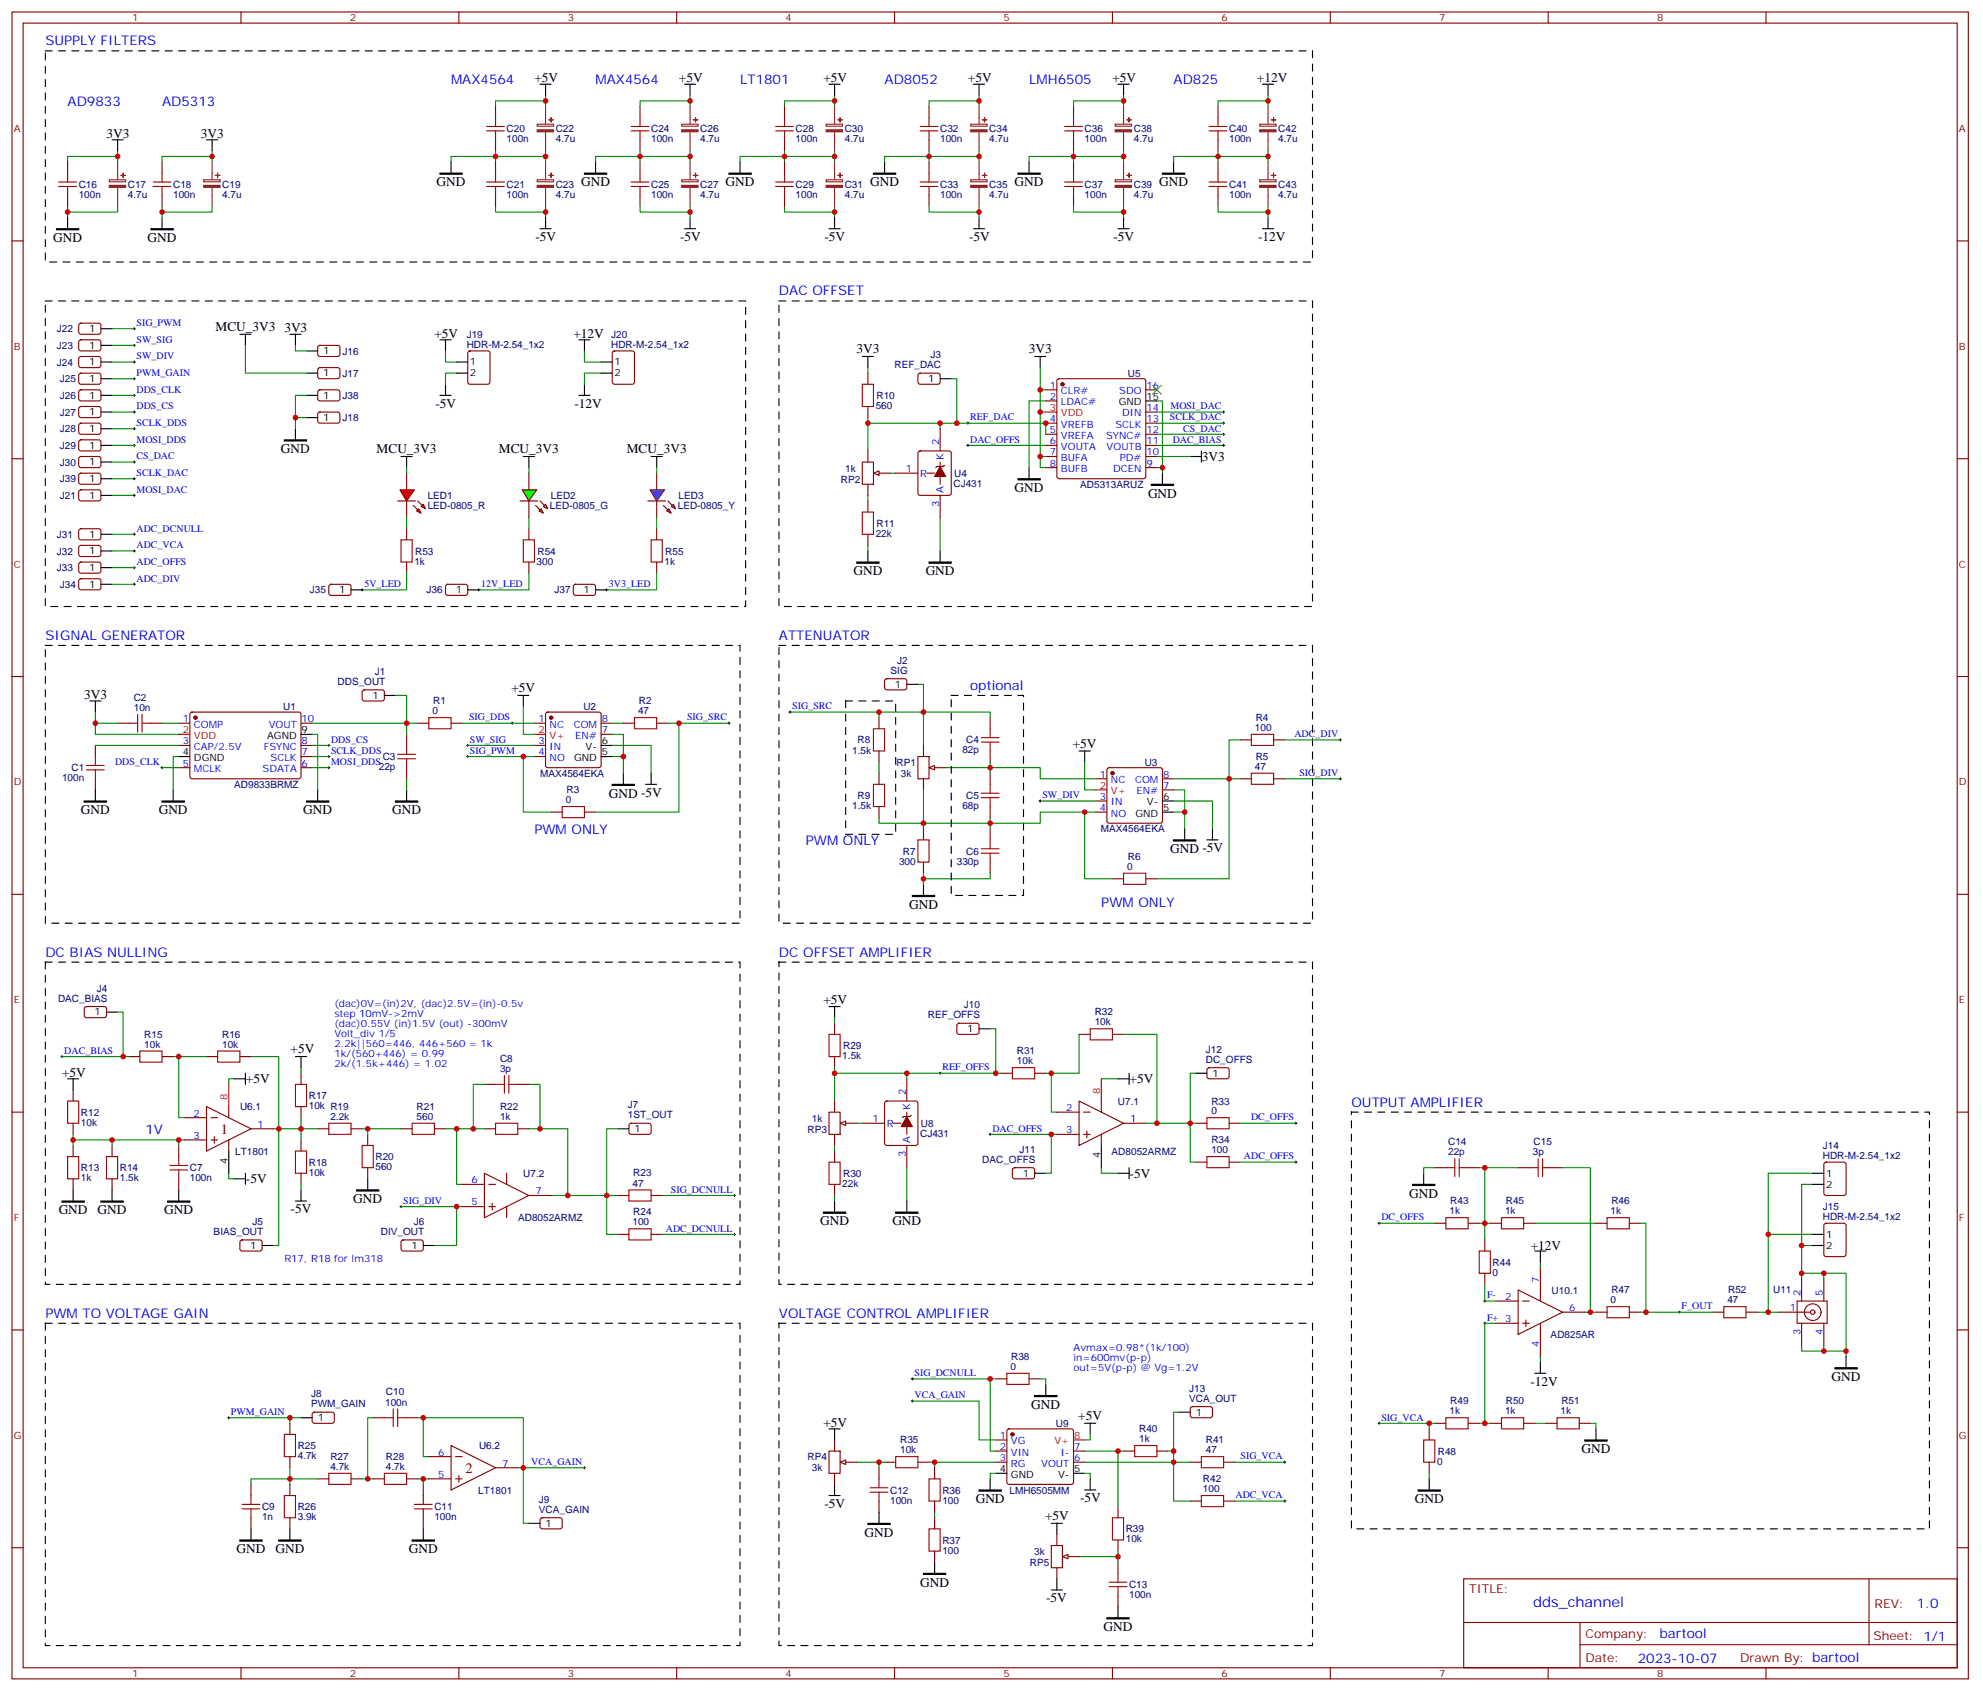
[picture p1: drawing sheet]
<svg xmlns="http://www.w3.org/2000/svg" width="629mm" height="537mm" viewBox="0 0 629 537" stroke-linecap="round" stroke-linejoin="round" font-family="sans-serif">
<defs><g id="words">
<g font-size="4.6" fill="#800">
<text x="70.1" y="360.1">1</text>
<text x="147.7" y="467.7">2</text>
</g>
<text font-size="4.6" fill="#00f" x="486.6" y="510.3">dds_channel</text>
<g font-size="4.2" fill="#00f">
<text x="14.4" y="14.4">SUPPLY FILTERS</text>
<text x="143.2" y="26.7">MAX4564</text>
<text x="189" y="26.7">MAX4564</text>
<text x="234.9" y="26.7">LT1801</text>
<text x="280.7" y="26.7">AD8052</text>
<text x="326.6" y="26.7">LMH6505</text>
<text x="372.5" y="26.7">AD825</text>
<text x="21.4" y="33.8">AD9833</text>
<text x="51.4" y="33.8">AD5313</text>
<text x="247.2" y="93.8">DAC OFFSET</text>
<text x="14.4" y="203.1">SIGNAL GENERATOR</text>
<text x="247.2" y="203.1">ATTENUATOR</text>
<text x="307.9" y="219">optional</text>
<text x="169.6" y="264.9">PWM ONLY</text>
<text x="255.7" y="268.4">PWM ONLY</text>
<text x="349.5" y="287.8">PWM ONLY</text>
<text x="14.4" y="303.7">DC BIAS NULLING</text>
<text x="247.2" y="303.7">DC OFFSET AMPLIFIER</text>
<text x="428.9" y="351.3">OUTPUT AMPLIFIER</text>
<text x="46.1" y="360.1">1V</text>
<text x="14.4" y="418.3">PWM TO VOLTAGE GAIN</text>
<text x="247.2" y="418.3">VOLTAGE CONTROL AMPLIFIER</text>
<text x="608.3" y="510.5">1.0</text>
<text x="526.7" y="520.1">bartool</text>
<text x="519.8" y="527.9">2023-10-07</text>
</g>
<g font-size="4.2">
<text x="169.6" y="26">+5V</text>
<text x="215.5" y="26">+5V</text>
<text x="261.3" y="26">+5V</text>
<text x="307.2" y="26">+5V</text>
<text x="353.1" y="26">+5V</text>
<text x="398.9" y="26">+12V</text>
<text x="33.8" y="43.7">3V3</text>
<text x="63.8" y="43.7">3V3</text>
<text x="138.6" y="59.2">GND</text>
<text x="184.4" y="59.2">GND</text>
<text x="230.3" y="59.2">GND</text>
<text x="276.2" y="59.2">GND</text>
<text x="322" y="59.2">GND</text>
<text x="367.9" y="59.2">GND</text>
<text x="16.9" y="76.8">GND</text>
<text x="46.8" y="76.8">GND</text>
<text x="170" y="76.5">-5V</text>
<text x="215.8" y="76.5">-5V</text>
<text x="261.7" y="76.5">-5V</text>
<text x="307.6" y="76.5">-5V</text>
<text x="353.4" y="76.5">-5V</text>
<text x="399.3" y="76.5">-12V</text>
<text x="68.4" y="105">MCU_3V3</text>
<text x="90.2" y="105.4">3V3</text>
<text x="137.9" y="107.2">+5V</text>
<text x="182" y="107.2">+12V</text>
<text x="271.8" y="112.1">3V3</text>
<text x="326.5" y="112.1">3V3</text>
<text x="138.2" y="129.4">-5V</text>
<text x="182.3" y="129.4">-12V</text>
<text x="89.2" y="143.9">GND</text>
<text x="119.5" y="143.8">MCU_3V3</text>
<text x="158.3" y="143.8">MCU_3V3</text>
<text x="198.9" y="143.8">MCU_3V3</text>
<text x="381.5" y="146.4">3V3</text>
<text x="322" y="156.2">GND</text>
<text x="364.3" y="158">GND</text>
<text x="270.9" y="182.7">GND</text>
<text x="293.8" y="182.7">GND</text>
<text x="26.7" y="221.8">3V3</text>
<text x="162.3" y="219.7">+5V</text>
<text x="340.5" y="237.3">+5V</text>
<text x="193.3" y="253.2">GND -5V</text>
<text x="25.7" y="258.5">GND</text>
<text x="50.4" y="258.5">GND</text>
<text x="96.2" y="258.5">GND</text>
<text x="124.5" y="258.5">GND</text>
<text x="371.4" y="270.9">GND -5V</text>
<text x="288.5" y="288.5">GND</text>
<text x="261.3" y="318.8">+5V</text>
<text x="92.2" y="334.4">+5V</text>
<text x="19.7" y="341.8">+5V</text>
<text x="78.1" y="343.9">+5V</text>
<text x="358.5" y="343.9">+5V</text>
<text x="78.1" y="375.6">-5V</text>
<text x="358.5" y="373.9">-5V</text>
<text x="112.1" y="382">GND</text>
<text x="447.3" y="380.2">GND</text>
<text x="18.6" y="385.5">GND</text>
<text x="31" y="385.5">GND</text>
<text x="52.1" y="385.5">GND</text>
<text x="92.2" y="385.2">-5V</text>
<text x="260.3" y="389">GND</text>
<text x="283.2" y="389">GND</text>
<text x="485.8" y="396.8">+12V</text>
<text x="485.7" y="439.8">-12V</text>
<text x="581.3" y="438.4">GND</text>
<text x="327.3" y="447.3">GND</text>
<text x="261.3" y="452.9">+5V</text>
<text x="342.2" y="450.8">+5V</text>
<text x="501.9" y="461.4">GND</text>
<text x="261.7" y="478.6">-5V</text>
<text x="309.7" y="477.2">GND</text>
<text x="342.8" y="476.9">-5V</text>
<text x="449" y="477.2">GND</text>
<text x="331.7" y="482.5">+5V</text>
<text x="274.4" y="487.8">GND</text>
<text x="75.1" y="493.1">GND</text>
<text x="87.4" y="493.1">GND</text>
<text x="129.8" y="493.1">GND</text>
<text x="292" y="503.7">GND</text>
<text x="332" y="508.6">-5V</text>
<text x="350.2" y="517.8">GND</text>
</g>
<g font-size="3.9" fill="#800">
<text x="466.3" y="505.8">TITLE:</text>
<text x="594.9" y="510.5">REV:</text>
<text x="503.2" y="520">Company:</text>
<text x="594.6" y="520.6">Sheet: 1/1</text>
<text x="503.2" y="527.7">Date:</text>
<text x="552.2" y="527.8">Drawn By: bartool</text>
</g>
<g font-size="3.2" fill="#800">
<text x="41.9" y="6.8">1</text>
<text x="111.1" y="6.8">2</text>
<text x="180.2" y="6.8">3</text>
<text x="249.3" y="6.8">4</text>
<text x="318.5" y="6.8">5</text>
<text x="387.6" y="6.8">6</text>
<text x="456.8" y="6.8">7</text>
<text x="525.9" y="6.8">8</text>
<text x="4.3" y="41.9">A</text>
<text x="621.7" y="41.9">A</text>
<text x="4.3" y="111.1">B</text>
<text x="621.7" y="111.1">B</text>
<text x="4.3" y="180.2">C</text>
<text x="621.7" y="180.2">C</text>
<text x="4.3" y="249.3">D</text>
<text x="621.7" y="249.3">D</text>
<text x="4.3" y="318.5">E</text>
<text x="621.7" y="318.5">E</text>
<text x="4.3" y="387.6">F</text>
<text x="621.7" y="387.6">F</text>
<text x="4.3" y="456.8">G</text>
<text x="621.7" y="456.8">G</text>
<text x="41.9" y="532.4">1</text>
<text x="111.1" y="532.4">2</text>
<text x="180.2" y="532.4">3</text>
<text x="249.3" y="532.4">4</text>
<text x="318.5" y="532.4">5</text>
<text x="387.6" y="532.4">6</text>
<text x="456.8" y="532.4">7</text>
<text x="525.9" y="532.4">8</text>
</g>
<g font-size="3.2" fill="#000080">
<text x="160.8" y="45.2">100n</text>
<text x="160.8" y="42">C20</text>
<text x="176.4" y="45.2">4.7u</text>
<text x="176.4" y="42">C22</text>
<text x="206.7" y="45.2">100n</text>
<text x="206.7" y="42">C24</text>
<text x="222.2" y="45.2">4.7u</text>
<text x="222.2" y="42">C26</text>
<text x="252.5" y="45.2">100n</text>
<text x="252.5" y="42">C28</text>
<text x="268.1" y="45.2">4.7u</text>
<text x="268.1" y="42">C30</text>
<text x="298.4" y="45.2">100n</text>
<text x="298.4" y="42">C32</text>
<text x="314" y="45.2">4.7u</text>
<text x="314" y="42">C34</text>
<text x="344.2" y="45.2">100n</text>
<text x="344.2" y="42">C36</text>
<text x="359.8" y="45.2">4.7u</text>
<text x="359.8" y="42">C38</text>
<text x="390.1" y="45.2">100n</text>
<text x="390.1" y="42">C40</text>
<text x="405.7" y="45.2">4.7u</text>
<text x="405.7" y="42">C42</text>
<text x="25" y="59.7">C16</text>
<text x="40.6" y="59.7">C17</text>
<text x="55" y="59.7">C18</text>
<text x="70.6" y="59.7">C19</text>
<text x="160.8" y="59.7">C21</text>
<text x="176.4" y="59.7">C23</text>
<text x="206.7" y="59.7">C25</text>
<text x="222.2" y="59.7">C27</text>
<text x="252.5" y="59.7">C29</text>
<text x="268.1" y="59.7">C31</text>
<text x="298.4" y="59.7">C33</text>
<text x="314" y="59.7">C35</text>
<text x="344.2" y="59.7">C37</text>
<text x="359.8" y="59.7">C39</text>
<text x="390.1" y="59.7">C41</text>
<text x="405.7" y="59.7">C43</text>
<text x="25" y="62.8">100n</text>
<text x="40.6" y="62.8">4.7u</text>
<text x="55" y="62.8">100n</text>
<text x="70.6" y="62.8">4.7u</text>
<text x="160.8" y="62.8">100n</text>
<text x="176.4" y="62.8">4.7u</text>
<text x="206.7" y="62.8">100n</text>
<text x="222.2" y="62.8">4.7u</text>
<text x="252.5" y="62.8">100n</text>
<text x="268.1" y="62.8">4.7u</text>
<text x="298.4" y="62.8">100n</text>
<text x="314" y="62.8">4.7u</text>
<text x="344.2" y="62.8">100n</text>
<text x="359.8" y="62.8">4.7u</text>
<text x="390.1" y="62.8">100n</text>
<text x="405.7" y="62.8">4.7u</text>
<text x="18.1" y="105.5">J22</text>
<text x="148.1" y="107.2">J19</text>
<text x="194" y="107.2">J20</text>
<text x="18.1" y="110.8">J23</text>
<text x="108.8" y="112.6">J16</text>
<text x="148.1" y="110.3">HDR-M-2.54_1x2</text>
<text x="194" y="110.3">HDR-M-2.54_1x2</text>
<text x="295.4" y="113.7">J3</text>
<text x="18.1" y="116.1">J24</text>
<text x="108.8" y="119.6">J17</text>
<text x="283.9" y="116.9">REF_DAC</text>
<text x="358" y="119.6">U5</text>
<text x="19" y="121.4">J25</text>
<text x="19" y="126.7">J26</text>
<text x="19" y="132">J27</text>
<text x="108.8" y="126.7">J38</text>
<text x="277.9" y="129.9">560</text>
<text x="278.2" y="126.7">R10</text>
<text x="19" y="137.2">J28</text>
<text x="108.8" y="133.7">J18</text>
<text x="19" y="142.5">J29</text>
<text x="19" y="147.8">J30</text>
<text x="268.3" y="149.8">1k</text>
<text x="19" y="153.1">J39</text>
<text x="266.9" y="153.3">RP2</text>
<text x="302.6" y="154.6">CJ431</text>
<text x="302.9" y="151.3">U4</text>
<text x="342.9" y="154.9">AD5313ARUZ</text>
<text x="19" y="158.4">J21</text>
<text x="135.7" y="161.6">LED-0805_R</text>
<text x="135.7" y="158.4">LED1</text>
<text x="174.6" y="161.6">LED-0805_G</text>
<text x="174.8" y="158.4">LED2</text>
<text x="215.1" y="161.6">LED-0805_Y</text>
<text x="215.4" y="158.4">LED3</text>
<text x="278.2" y="167.2">R11</text>
<text x="18.1" y="170.8">J31</text>
<text x="277.9" y="170.4">22k</text>
<text x="18.1" y="176.1">J32</text>
<text x="131.5" y="179.3">1k</text>
<text x="131.8" y="176">R53</text>
<text x="170.3" y="179.3">300</text>
<text x="170.6" y="176">R54</text>
<text x="210.9" y="179.3">1k</text>
<text x="211.1" y="176">R55</text>
<text x="18.1" y="181.3">J33</text>
<text x="19" y="186.6">J34</text>
<text x="98.4" y="188.4">J35</text>
<text x="135.4" y="188.4">J36</text>
<text x="176" y="188.4">J37</text>
<text x="119" y="214.2">J1</text>
<text x="282.7" y="213.9">SIG</text>
<text x="284.8" y="210.7">J2</text>
<text x="107.1" y="217.4">DDS_OUT</text>
<text x="42.4" y="222.6">C2</text>
<text x="42.5" y="225.7">10n</text>
<text x="89.9" y="225.5">U1</text>
<text x="137.2" y="226.8">0</text>
<text x="137.5" y="223.5">R1</text>
<text x="185.1" y="225.5">U2</text>
<text x="202.5" y="226.8">47</text>
<text x="202.8" y="223.5">R2</text>
<text x="398.3" y="232.1">100</text>
<text x="398.5" y="228.8">R4</text>
<text x="270.5" y="239.2">1.5k</text>
<text x="272.2" y="236">R8</text>
<text x="305.4" y="239.2">82p</text>
<text x="306.7" y="236">C4</text>
<text x="22.7" y="244.9">C1</text>
<text x="120.2" y="244.5">22p</text>
<text x="121.5" y="241.3">C3</text>
<text x="284.5" y="243.1">RP1</text>
<text x="363.3" y="243.1">U3</text>
<text x="398.3" y="244.4">47</text>
<text x="398.5" y="241.2">R5</text>
<text x="19.7" y="248">100n</text>
<text x="74.3" y="250.2">AD9833BRMZ</text>
<text x="171.4" y="246.6">MAX4564EKA</text>
<text x="179.8" y="251.8">R3</text>
<text x="285.9" y="246.6">3k</text>
<text x="179.6" y="255">0</text>
<text x="270.5" y="256.9">1.5k</text>
<text x="272.2" y="253.7">R9</text>
<text x="305.4" y="256.8">68p</text>
<text x="306.7" y="253.7">C5</text>
<text x="349.4" y="264.3">MAX4564EKA</text>
<text x="285.3" y="274.5">300</text>
<text x="286.6" y="271.3">R7</text>
<text x="303.7" y="274.5">330p</text>
<text x="306.7" y="271.3">C6</text>
<text x="358" y="272.9">R6</text>
<text x="357.7" y="276.2">0</text>
<text x="18.4" y="318">DAC_BIAS</text>
<text x="30.8" y="314.8">J4</text>
<text x="294.5" y="323.3">REF_OFFS</text>
<text x="305.9" y="320.1">J10</text>
<text x="347.4" y="322.4">R32</text>
<text x="45.8" y="329.4">R15</text>
<text x="70.5" y="329.4">R16</text>
<text x="347.4" y="325.5">10k</text>
<text x="45.8" y="332.6">10k</text>
<text x="70.5" y="332.6">10k</text>
<text x="267.6" y="333">R29</text>
<text x="322.7" y="334.7">R31</text>
<text x="382.7" y="334.2">J12</text>
<text x="158.7" y="340.4">3p</text>
<text x="158.7" y="337.2">C8</text>
<text x="267.3" y="336.3">1.5k</text>
<text x="322.7" y="337.9">10k</text>
<text x="382.7" y="337.4">DC_OFFS</text>
<text x="76.2" y="352.4">U6.1</text>
<text x="98" y="352.1">10k R19</text>
<text x="98" y="348.9">R17</text>
<text x="132.2" y="352.4">R21</text>
<text x="158.7" y="352.4">R22</text>
<text x="199.3" y="351.8">J7</text>
<text x="354.8" y="350.7">U7.1</text>
<text x="384.5" y="353.8">0</text>
<text x="384.5" y="350.6">R33</text>
<text x="25.7" y="357.4">10k</text>
<text x="25.7" y="354.2">R12</text>
<text x="104.9" y="355.5">2.2k</text>
<text x="132.2" y="355.5">560</text>
<text x="158.7" y="355.5">1k</text>
<text x="199.3" y="355">1ST_OUT</text>
<text x="256.3" y="359.7">RP3</text>
<text x="257.7" y="356.2">1k</text>
<text x="292.3" y="357.7">U8</text>
<text x="292" y="360.9">CJ431</text>
<text x="323.6" y="365.9">J11</text>
<text x="384.5" y="363">R34</text>
<text x="459.6" y="363.6">C14</text>
<text x="486.7" y="363.6">C15</text>
<text x="578.5" y="364.7">J14</text>
<text x="25.7" y="371.8">R13</text>
<text x="38" y="371.9">R14</text>
<text x="60.3" y="371.8">C7</text>
<text x="74.7" y="366.5">LT1801</text>
<text x="98" y="370.1">R18</text>
<text x="119.2" y="371.5">560</text>
<text x="119.2" y="368.3">R20</text>
<text x="311.8" y="369.1">DAC_OFFS</text>
<text x="352.8" y="366.5">AD8052ARMZ</text>
<text x="384.5" y="366.1">100</text>
<text x="459.6" y="366.8">22p</text>
<text x="486.5" y="366.8">3p</text>
<text x="578.5" y="367.9">HDR-M-2.54_1x2</text>
<text x="25.7" y="375">1k</text>
<text x="38" y="375">1.5k</text>
<text x="60.3" y="375">100n</text>
<text x="98" y="373.3">10k</text>
<text x="166.1" y="373.6">U7.2</text>
<text x="200.7" y="376.7">47</text>
<text x="201" y="373.5">R23</text>
<text x="267.3" y="376.8">22k</text>
<text x="267.6" y="373.6">R30</text>
<text x="460.3" y="382.3">R43</text>
<text x="477.9" y="382.3">R45</text>
<text x="511.4" y="382.3">R46</text>
<text x="80.2" y="388.9">J5</text>
<text x="131.3" y="388.9">J6</text>
<text x="164.5" y="387.7">AD8052ARMZ</text>
<text x="200.7" y="389">100</text>
<text x="201" y="385.8">R24</text>
<text x="460" y="385.5">1k</text>
<text x="477.7" y="385.5">1k</text>
<text x="511.2" y="385.5">1k</text>
<text x="578.5" y="387.3">HDR-M-2.54_1x2</text>
<text x="578.5" y="384.1">J15</text>
<text x="67.8" y="392">BIAS_OUT</text>
<text x="120.9" y="392">DIV_OUT</text>
<text x="473.7" y="401.8">R44</text>
<text x="473.7" y="405">0</text>
<text x="492.5" y="410.7">U10.1</text>
<text x="511.2" y="413.7">0</text>
<text x="511.4" y="410.5">R47</text>
<text x="548.2" y="413.7">47</text>
<text x="548.5" y="410.5">R52</text>
<text x="562.8" y="410.6">U11</text>
<text x="492.1" y="424.8">AD825AR</text>
<text x="320.9" y="431.7">R38</text>
<text x="320.7" y="434.9">0</text>
<text x="98.7" y="443.5">J8</text>
<text x="122.5" y="443">C10</text>
<text x="377.4" y="441.8">J13</text>
<text x="98.7" y="446.7">PWM_GAIN</text>
<text x="122.2" y="446.2">100n</text>
<text x="377.4" y="445">VCA_OUT</text>
<text x="460" y="449">1k</text>
<text x="460.3" y="445.8">R49</text>
<text x="477.7" y="449">1k</text>
<text x="477.9" y="445.8">R50</text>
<text x="495.3" y="449">1k</text>
<text x="495.6" y="445.8">R51</text>
<text x="335.1" y="453">U9</text>
<text x="361.5" y="454.7">R40</text>
<text x="94.5" y="460.1">R25</text>
<text x="152" y="460.1">U6.2</text>
<text x="285.7" y="461.4">10k</text>
<text x="285.7" y="458.2">R35</text>
<text x="361.5" y="457.8">1k</text>
<text x="382.7" y="461.4">47</text>
<text x="382.7" y="458.2">R41</text>
<text x="456.3" y="461.8">R48</text>
<text x="94.5" y="463.2">4.7k</text>
<text x="104.9" y="466.7">4.7k</text>
<text x="104.9" y="463.5">R27</text>
<text x="122.5" y="466.7">4.7k</text>
<text x="122.5" y="463.5">R28</text>
<text x="256.3" y="463.6">RP4</text>
<text x="257.7" y="467.1">3k</text>
<text x="456.1" y="465">0</text>
<text x="381.8" y="473.7">100</text>
<text x="381.8" y="470.5">R42</text>
<text x="83.2" y="479.4">C9</text>
<text x="94.5" y="479.5">R26</text>
<text x="137.9" y="479.4">C11</text>
<text x="151.8" y="474.2">LT1801</text>
<text x="171.1" y="477.1">J9</text>
<text x="282.5" y="477.3">100n</text>
<text x="282.5" y="474.2">C12</text>
<text x="299.1" y="477.3">100</text>
<text x="299.1" y="474.2">R36</text>
<text x="320.4" y="474.2">LMH6505MM</text>
<text x="83.2" y="482.6">1n</text>
<text x="94.5" y="482.6">3.9k</text>
<text x="137.9" y="482.6">100n</text>
<text x="171.1" y="480.2">VCA_GAIN</text>
<text x="299.1" y="490.1">R37</text>
<text x="357.3" y="489.7">10k</text>
<text x="357.3" y="486.5">R39</text>
<text x="299.1" y="493.2">100</text>
<text x="326.9" y="497.3">RP5</text>
<text x="328.2" y="493.7">3k</text>
<text x="358.4" y="507.3">100n</text>
<text x="358.4" y="504.1">C13</text>
</g>
<g font-size="3.2">
<text x="28.3" y="105.4">1</text>
<text x="28.3" y="110.7">1</text>
<text x="102.6" y="112.5">1</text>
<text x="28.3" y="116">1</text>
<text x="102.6" y="119.5">1</text>
<text x="149.2" y="116">1</text>
<text x="149.2" y="119.5">2</text>
<text x="195" y="116">1</text>
<text x="195" y="119.5">2</text>
<text x="28.3" y="121.3">1</text>
<text x="294.6" y="121.3">1</text>
<text x="28.3" y="126.6">1</text>
<text x="28.3" y="131.9">1</text>
<text x="102.6" y="126.6">1</text>
<text x="355.1" y="128.7">GND</text>
<text x="363.8" y="126.9">15</text>
<text x="28.3" y="137.2">1</text>
<text x="102.6" y="133.6">1</text>
<text x="28.3" y="142.5">1</text>
<text x="28.3" y="147.7">1</text>
<text x="28.3" y="153">1</text>
<text x="28.3" y="158.3">1</text>
<text x="28.3" y="170.7">1</text>
<text x="28.3" y="176">1</text>
<text x="28.3" y="181.3">1</text>
<text x="28.3" y="186.5">1</text>
<text x="107.6" y="188.3">1</text>
<text x="144.7" y="188.3">1</text>
<text x="185.2" y="188.3">1</text>
<text x="118.2" y="221.8">1</text>
<text x="284" y="218.3">1</text>
<text x="95.7" y="232.8">9</text>
<text x="58.1" y="239.8">4</text>
<text x="84.8" y="234.5">AGND</text>
<text x="185.9" y="238.1">V-</text>
<text x="191" y="239.8">5</text>
<text x="191" y="236.3">6</text>
<text x="61.6" y="241.6">DGND</text>
<text x="182.2" y="241.6">GND</text>
<text x="364" y="255.7">V-</text>
<text x="369.1" y="257.5">5</text>
<text x="369.1" y="253.9">6</text>
<text x="360.3" y="259.2">GND</text>
<text x="30" y="322.4">1</text>
<text x="306.9" y="327.7">1</text>
<text x="384.8" y="341.8">1</text>
<text x="201.4" y="359.4">1</text>
<text x="72.2" y="369.5" transform="rotate(-90 72.2 369.5)">4</text>
<text x="349.2" y="367.8" transform="rotate(-90 349.2 367.8)">4</text>
<text x="324.6" y="373.5">1</text>
<text x="579.5" y="373.5">1</text>
<text x="579.5" y="377">2</text>
<text x="579.5" y="392.9">1</text>
<text x="79.4" y="396.5">1</text>
<text x="130.6" y="396.5">1</text>
<text x="579.5" y="396.5">2</text>
<text x="379.5" y="449.4">1</text>
<text x="100.8" y="451.1">1</text>
<text x="317.4" y="467.4">4</text>
<text x="340.9" y="467.4">5</text>
<text x="320.9" y="469.1">GND</text>
<text x="335.8" y="469.1">V-</text>
<text x="173.1" y="484.6">1</text>
</g>
<g font-size="3.2" fill="#00f">
<text x="43.3" y="103.5">SIG_PWM</text>
<text x="43.3" y="108.8">SW_SIG</text>
<text x="43.3" y="114.1">SW_DIV</text>
<text x="43.3" y="119.3">PWM_GAIN</text>
<text x="43.3" y="124.6">DDS_CLK</text>
<text x="333.2" y="123.4">1</text>
<text x="336.7" y="125.2">CLR#</text>
<text x="355.2" y="125.2">SDO</text>
<text x="363.8" y="123.4">16</text>
<text x="43.3" y="129.9">DDS_CS</text>
<text x="333.2" y="126.9">2</text>
<text x="336.7" y="128.7">LDAC#</text>
<text x="363.8" y="130.5">14</text>
<text x="371.5" y="129.9">MOSI_DAC</text>
<text x="43.3" y="135.2">SCLK_DDS</text>
<text x="307.9" y="133.5">REF_DAC</text>
<text x="333.2" y="134">4</text>
<text x="333.2" y="137.5">5</text>
<text x="336.7" y="135.7">VREFB</text>
<text x="354" y="135.7">SCLK</text>
<text x="356.2" y="132.2">DIN</text>
<text x="363.8" y="137.5">12</text>
<text x="363.8" y="134">13</text>
<text x="371.3" y="133.5">SCLK_DAC</text>
<text x="375.5" y="137">CS_DAC</text>
<text x="43.3" y="140.5">MOSI_DDS</text>
<text x="298" y="141.4" transform="rotate(-90 298 141.4)">2</text>
<text x="307.9" y="140.5">DAC_OFFS</text>
<text x="333.2" y="141">6</text>
<text x="336.7" y="139.3">VREFA</text>
<text x="336.7" y="142.8">VOUTA</text>
<text x="351" y="139.3">SYNC#</text>
<text x="351.2" y="142.8">VOUTB</text>
<text x="363.8" y="141">11</text>
<text x="372.2" y="140.5">DAC_BIAS</text>
<text x="43.3" y="145.8">CS_DAC</text>
<text x="287.5" y="149.9">1</text>
<text x="299.4" y="146.1" transform="rotate(-90 299.4 146.1)">K</text>
<text x="333.2" y="144.6">7</text>
<text x="333.2" y="148.1">8</text>
<text x="336.7" y="146.3">BUFA</text>
<text x="336.7" y="149.9">BUFB</text>
<text x="353.3" y="149.9">DCEN</text>
<text x="355.4" y="146.3">PD#</text>
<text x="363.8" y="148.1">9</text>
<text x="363.8" y="144.6">10</text>
<text x="43.3" y="151.1">SCLK_DAC</text>
<text x="292" y="151.3">R</text>
<text x="43.3" y="156.4">MOSI_DAC</text>
<text x="298" y="161" transform="rotate(-90 298 161)">3</text>
<text x="299.4" y="156.6" transform="rotate(-90 299.4 156.6)">A</text>
<text x="43.3" y="168.7">ADC_DCNULL</text>
<text x="43.3" y="174">ADC_VCA</text>
<text x="43.3" y="179.3">ADC_OFFS</text>
<text x="43.3" y="184.6">ADC_DIV</text>
<text x="115.6" y="186.4">5V_LED</text>
<text x="152.7" y="186.4">12V_LED</text>
<text x="193.3" y="186.4">3V3_LED</text>
<text x="251.5" y="225.2">SIG_SRC</text>
<text x="58.1" y="229.2">1</text>
<text x="61.6" y="231">COMP</text>
<text x="85.3" y="231">VOUT</text>
<text x="95.7" y="229.2">10</text>
<text x="148.9" y="228.7">SIG_DDS</text>
<text x="171" y="229.2">1</text>
<text x="174.4" y="231">NC</text>
<text x="182.1" y="231">COM</text>
<text x="191" y="232.8">7</text>
<text x="191" y="229.2">8</text>
<text x="218" y="228.7">SIG_SRC</text>
<text x="410.8" y="234">ADC_DIV</text>
<text x="58.1" y="236.3">3</text>
<text x="61.6" y="238.1">CAP/2.5V</text>
<text x="83.7" y="238.1">FSYNC</text>
<text x="95.7" y="239.8">7</text>
<text x="95.7" y="236.3">8</text>
<text x="105.1" y="239.3">SCLK_DDS</text>
<text x="105.1" y="235.8">DDS_CS</text>
<text x="149.2" y="235.8">SW_SIG</text>
<text x="149.2" y="239.3">SIG_PWM</text>
<text x="171" y="236.3">3</text>
<text x="171" y="239.8">4</text>
<text x="174.4" y="238.1">IN</text>
<text x="182.5" y="234.5">EN#</text>
<text x="36.5" y="242.8">DDS_CLK</text>
<text x="58.1" y="243.3">5</text>
<text x="61.6" y="245.1">MCLK</text>
<text x="83.3" y="245.1">SDATA</text>
<text x="85.9" y="241.6">SCLK</text>
<text x="95.7" y="243.3">6</text>
<text x="105.1" y="242.8">MOSI_DDS</text>
<text x="174.4" y="241.6">NO</text>
<text x="349.1" y="246.9">1</text>
<text x="352.6" y="248.6">NC</text>
<text x="360.2" y="248.6">COM</text>
<text x="369.1" y="250.4">7</text>
<text x="369.1" y="246.9">8</text>
<text x="412.4" y="246.3">SIG_DIV</text>
<text x="330.8" y="253.4">SW_DIV</text>
<text x="349.1" y="253.9">3</text>
<text x="349.1" y="257.5">4</text>
<text x="352.6" y="255.7">IN</text>
<text x="360.7" y="252.2">EN#</text>
<text x="352.6" y="259.2">NO</text>
<text x="106.1" y="319.5">(dac)0V=(in)2V, (dac)2.5V=(in)-0.5v</text>
<text x="106.1" y="322.7">step 10mV-&gt;2mV</text>
<text x="106.1" y="325.9">(dac)0.55V (in)1.5V (out) -300mV</text>
<text x="106.1" y="329.1">Volt_div 1/5</text>
<text x="20.4" y="334.5">DAC_BIAS</text>
<text x="106.1" y="332.2">2.2k||560=446, 446+560 = 1k</text>
<text x="106.1" y="335.4">1k/(560+446) = 0.99</text>
<text x="106.1" y="338.6">2k/(1.5k+446) = 1.02</text>
<text x="299.1" y="339.8">REF_OFFS</text>
<text x="287.4" y="347.8" transform="rotate(-90 287.4 347.8)">2</text>
<text x="288.9" y="352.4" transform="rotate(-90 288.9 352.4)">K</text>
<text x="338.3" y="352.7">2</text>
<text x="61.4" y="354.5">2</text>
<text x="81.8" y="358">1</text>
<text x="277" y="356.2">1</text>
<text x="281.4" y="357.6">R</text>
<text x="315" y="359.2">DAC_OFFS</text>
<text x="338.3" y="359.8">3</text>
<text x="358.7" y="356.2">1</text>
<text x="397.1" y="355.7">DC_OFFS</text>
<text x="61.4" y="361.5">3</text>
<text x="288.9" y="362.9" transform="rotate(-90 288.9 362.9)">A</text>
<text x="287.4" y="367.4" transform="rotate(-90 287.4 367.4)">3</text>
<text x="394.8" y="368.1">ADC_OFFS</text>
<text x="149.6" y="375.6">6</text>
<text x="128" y="382.2">SIG_DIV</text>
<text x="149.6" y="382.7">5</text>
<text x="170" y="379.2">7</text>
<text x="212.9" y="378.6">SIG_DCNULL</text>
<text x="438.4" y="387.5">DC_OFFS</text>
<text x="211.3" y="391">ADC_DCNULL</text>
<text x="90.2" y="400.7">R17, R18 for lm318</text>
<text x="488.5" y="407.4" transform="rotate(-90 488.5 407.4)">7</text>
<text x="471.9" y="412.2">F-</text>
<text x="477.7" y="412.7">2</text>
<text x="571.4" y="411.3" transform="rotate(-90 571.4 411.3)">2</text>
<text x="578.5" y="411.3" transform="rotate(-90 578.5 411.3)">5</text>
<text x="471.9" y="419.2">F+ 3</text>
<text x="498.1" y="416.2">6</text>
<text x="533.7" y="415.7">F_OUT</text>
<text x="568" y="416.2">1</text>
<text x="571.4" y="423.9" transform="rotate(-90 571.4 423.9)">3</text>
<text x="578.5" y="423.9" transform="rotate(-90 578.5 423.9)">4</text>
<text x="340.7" y="428.9">Avmax=0.98*(1k/100)</text>
<text x="488.5" y="427.7" transform="rotate(-90 488.5 427.7)">4</text>
<text x="290.3" y="436.8">SIG_DCNULL</text>
<text x="340.7" y="432.1">in=600mv(p-p)</text>
<text x="340.7" y="435.3">out=5V(p-p) @ Vg=1.2V</text>
<text x="290.3" y="443.9">VCA_GAIN</text>
<text x="73.3" y="449.2">PWM_GAIN</text>
<text x="438.4" y="451">SIG_VCA</text>
<text x="317.4" y="456.8">1</text>
<text x="317.4" y="460.3">2</text>
<text x="320.9" y="458.5">VG</text>
<text x="340.9" y="460.3">7</text>
<text x="139" y="462.1">6</text>
<text x="159.4" y="465.6">7</text>
<text x="168.6" y="465.1">VCA_GAIN</text>
<text x="317.4" y="463.8">3</text>
<text x="320.9" y="462.1">VIN</text>
<text x="320.9" y="465.6">RG</text>
<text x="330.5" y="465.6">VOUT</text>
<text x="336.6" y="462.1">I-</text>
<text x="340.9" y="463.8">6</text>
<text x="393.7" y="463.3">SIG_VCA</text>
<text x="139" y="469.1">5</text>
<text x="392.1" y="475.7">ADC_VCA</text>
</g>
<g font-size="3.2" fill="#f00">
<text x="333.2" y="130.5">3</text>
<text x="336.7" y="132.2">VDD</text>
<text x="58.1" y="232.8">2</text>
<text x="171" y="232.8">2</text>
<text x="61.6" y="234.5">VDD</text>
<text x="174.4" y="234.5">V+</text>
<text x="349.1" y="250.4">2</text>
<text x="352.6" y="252.2">V+</text>
<text x="349.2" y="347.4" transform="rotate(-90 349.2 347.4)">8</text>
<text x="72.2" y="349.2" transform="rotate(-90 72.2 349.2)">8</text>
<text x="334.6" y="458.5">V+</text>
<text x="340.9" y="456.8">8</text>
</g>
</g></defs>
<g fill="none" stroke="#870000" stroke-width=".35">
<path d="M3.8 3.8h620.9v529.2h-620.9zM7.3 7.3h613.9v522.1h-613.9zM76.5 3.8v3.5M145.6 3.8v3.5M214.8 3.8v3.5M283.9 3.8v3.5M353.1 3.8v3.5M422.2 3.8v3.5M491.3 3.8v3.5M560.5 3.8v3.5M203.1 33.8v3.5M249 33.8v3.5"/>
<path d="M294.9 33.8v3.5M51.4 51.4v3.6M203.1 44.4v3.5M203.1 51.4v3.6M249 44.4v3.5M249 51.4v3.6M294.9 44.4v3.5M294.9 51.4v3.6M3.8 76.5h3.5M51.4 62v3.5M203.1 62v3.5M249 62v3.5"/>
<path d="M294.9 62v3.5M621.2 76.5h3.5M331.9 123.8h3.5M331.9 127.3h3.5M331.9 134.3h3.5M331.9 137.9h3.5M335.7 120.4l.4-.2h26.8l.5 .2 .2 .5v30.4l-.2 .5-.5 .2h-26.8l-.5-.3-.2-.4v-30.4zM363.6 123.8h3.6M363.6 134.3h3.6M363.6 137.9h3.6M363.6 130.8h3.6M3.8 145.6h3.5"/>
<path d="M331.9 141.4h3.5M331.9 144.9h3.5M331.9 148.4h3.5M363.6 141.4h3.6M363.6 144.9h3.6M363.6 148.4h3.6M621.2 145.6h3.5M3.8 214.8h3.5M115.2 219.2l.4-.2 6 .1 .4 .6-.1 2.4-.6 .4h-5.9l-.5-.7v-2.1zM621.2 214.8h3.5M30.3 236.6v3.6M37.3 229.6h3.6"/>
<path d="M47.9 229.6h3.5M56.7 229.6h3.6M56.7 236.6h3.6M60.5 226.3l.5-.2h34.1l.4 .7v20l-.7 .4h-34.1l-.4-.7v-19.7zM95.5 229.6h3.6M95.5 236.6h3.6M129 233.1v3.5M132.6 229.6h3.5M143.2 229.6h3.5M30.3 247.2v3.6M56.7 243.7h3.6M95.5 243.7h3.6"/>
<path d="M95.5 240.2h3.6M129 243.7v3.5M3.8 283.9h3.5M621.2 283.9h3.5M3.8 353.1h3.5M127.3 358.4h3.5M137.9 358.4h3.5M153.7 358.4h3.6M153.7 344.2h3.6M164.3 358.4h3.6M164.3 344.2h3.6M621.2 353.1h3.5"/>
<path d="M196.1 379.5h3.5M206.7 379.5h3.5M127.5 393.8l.5-.2 5.9 .1 .4 .6v2.4l-.7 .5-5.9-.1-.4-.6v-2.2zM3.8 422.2h3.5M621.2 422.2h3.5M264.9 457.1v3.6M316 457.1h3.5M319.8 453.8l.5-.2h19.7l.5 .2 .2 .5v16.2l-.2 .5-.5 .2h-19.7l-.5-.2-.3-.5v-16.2zM263.1 460.7h3.5v7h-3.5zM264.9 467.7v3.5M268.4 464.2h3.5M279 465.9v3.6"/>
<path d="M279 476.5v3.6M280.7 464.2h3.6M291.3 464.2h3.6M316 460.7h3.5M316 464.2h3.5M340.7 460.7h3.5M340.7 464.2h3.5M354.8 478.3v3.5M356.6 460.7h3.5M367.2 460.7h3.5M377.8 464.2h3.5M388.3 464.2h3.6"/>
<path d="M3.8 491.3h3.5M354.8 488.9v3.5M354.8 495.9v3.6M621.2 491.3h3.5M354.8 506.5v3.5M464.5 501.2h156.7v28.2h-156.7zM464.6 515.1h156.4M501.4 515.1v14.1M593.2 501.3v20.8M76.5 529.4v3.6M145.6 529.4v3.6M214.8 529.4v3.6"/>
<path d="M283.9 529.4v3.6M353.1 529.4v3.6M422.2 529.4v3.6M491.3 529.4v3.6M501.4 522.1h119.6M560.5 529.4v3.6"/>
</g>
<g fill="#870000" stroke="#870000" stroke-width=".35">
<circle cx="62" cy="227.8" r=".53"/>
<circle cx="321.3" cy="455.4" r=".53"/>
<circle cx="337.2" cy="122" r=".53"/>
</g>
<path d="M331.9 130.8h3.5M56.7 233.1h3.6M340.7 457.1h3.5" fill="none" stroke="#f00" stroke-width=".35"/>
<g fill="none" stroke="#000" stroke-width=".35">
<path d="M217.2 26.7h3.6M219 26.7v3.6M263.1 26.7h3.5M264.9 26.7v3.6M309 26.7h3.5M310.7 26.7v3.6M65.5 44.4h3.6M67.3 44.4v3.5M189 51.4v3.6M234.9 51.4v3.6M280.7 51.4v3.6M51.4 69.1v3.5"/>
<path d="M217.2 72.6h3.6M219 69.1v3.5M263.1 72.6h3.5M264.9 69.1v3.5M309 72.6h3.5M310.7 69.1v3.5M363.6 127.3h3.6M28.5 222.5h3.5M30.3 222.5v3.6M95.5 233.1h3.6M122 220.8h3.5M342.5 238.4h3.5"/>
<path d="M344.2 238.4v3.5M30.3 250.8v3.5M55 250.8v3.5M56.7 240.2h3.6M100.8 250.8v3.5M129 250.8v3.5M376 263.1v3.5M383 266.6h3.6M384.8 263.1v3.5M293.1 280.7v3.6M354.8 342.5h3.6M358.4 340.7v3.5"/>
<path d="M354.8 372.5h3.6M358.4 370.7v3.5M134.3 395.4h3.6M263.1 453.6h3.5M264.9 453.6v3.5M344.2 451.8h3.6M346 451.8v3.6M263.1 474.8h3.5M264.9 471.2v3.6M314.3 469.5v3.5M316 467.7h3.5M340.7 467.7h3.5"/>
<path d="M344.2 473h3.6M346 469.5v3.5M279 480.1v3.5M296.6 495.9v3.6M333.7 483.6h3.5M335.4 483.6v3.5M333.7 504.8h3.5M335.4 501.2v3.6M354.8 510v3.6"/>
</g>
<g fill="none" stroke="#000" stroke-width=".32">
<path d="M104 236.6h.7M104.4 236.3v.7M104.4 239.8v.7M162.2 229.6h.7M162.6 229.2v.7M250.4 226.1h.7M250.8 225.7v.7M51.1 243.7h.7M51.4 243.3v.8M104 243.7h.7M104 240.2h.7M104.4 243.3v.8"/>
<path d="M329.8 254.3h.7M330.1 253.9v.7M425 247.2h.7M425.4 246.9v.7M232.8 379.5h.7M233.1 379.2v.7M126.9 383h.7M127.3 382.7v.7M289.2 444.8h.7M289.6 444.4v.7M407.4 464.2h.7M407.7 463.8v.7"/>
</g>
<g fill="none" stroke="#008700" stroke-width=".35">
<path d="M219 32h-15.9v1.8M219 30.3v3.5M264.9 32h-15.9v1.8M264.9 30.3v3.5M310.7 32h-15.8v1.8M310.7 30.3v3.5M67.3 49.7h-15.9v1.7M67.3 47.9v3.5M203.1 47.9v3.5M219 49.7h-30v1.7M219 47.9v3.5M249 47.9v3.5"/>
<path d="M264.9 49.7h-30v1.7M264.9 47.9v3.5M294.9 47.9v3.5M310.7 49.7h-30v1.7M310.7 47.9v3.5M51.4 65.5v3.6M67.3 65.5v1.8h-15.9M203.1 65.5v1.8h15.9v-1.8M219 67.3v1.8M249 65.5v1.8h15.9v-1.8M264.9 67.3v1.8M294.9 65.5v1.8h15.8v-1.8"/>
<path d="M310.7 67.3v1.8M30.3 226.1v7h26.4M30.3 236.6h26.4M30.3 229.6h7M51.4 229.6h5.3M99.1 233.1h1.7v17.7M99.1 229.6h29.9v3.5M99.1 236.6h5.3M125.5 220.8h3.5v8.8h3.6M250.8 226.1h42.3v10.5M51.4 243.7h5.3M56.7 240.2h-1.7v10.6"/>
<path d="M99.1 240.2h5.3M99.1 243.7h5.3M129 247.2v3.6M293.1 250.8v12.3M141.4 358.4h12.3M144.9 358.4v17.6h1.8M153.7 344.2h-3.5v14.2M167.9 358.4h12.3v21.1h-5.3M167.9 344.2h3.5v14.2M349.5 342.5h5.3M180.2 379.5h15.9M210.2 379.5h22.9"/>
<path d="M349.5 370.7v1.8h5.3M127.3 383h17.6M146.7 383h-1.8v12.4h-7M346 455.4v1.7h-1.8M271.9 464.2h8.8M279 464.2v1.7M294.9 464.2h1.7v1.7M296.6 464.2h19.4M316 467.7h-1.7v1.8M344.2 467.7h1.8v1.8M344.2 460.7h10.6v17.6M391.9 464.2h15.8"/>
<path d="M342.5 494.2h12.3M354.8 492.4v3.5"/>
</g>
<g fill="#000" stroke="#000" stroke-width=".35">
<path d="M185.5 55h7v.3h-7zM231.4 55h7v.3h-7zM277.2 55h7.1v.3h-7.1zM47.9 72.6h7.1v.4h-7.1zM26.7 254.3h7.1v.3h-7.1zM51.4 254.3h7.1v.3h-7.1zM97.3 254.3h7.1v.3h-7.1zM125.5 254.3h7.1v.3h-7.1zM372.5 266.6h7v.4h-7zM289.6 284.3h7v.3h-7zM310.7 473h7.1v.4h-7.1zM275.4 483.6h7.1v.3h-7.1z"/>
<path d="M293.1 499.5h7v.3h-7zM351.3 513.6h7.1v.3h-7.1z"/>
</g>
<g fill="none" stroke="#a10000" stroke-width=".35">
<path d="M203.1 37.3v2.8M249 37.3v2.8M294.9 37.3v2.8M48.6 59.2h5.7M48.6 57.8h5.7M51.4 55v2.8M51.4 59.2v2.8M200.3 59.2h5.7M200.3 57.8h5.7M200.3 41.6h5.7M200.3 40.1h5.7M203.1 41.6v2.8"/>
<path d="M203.1 55v2.8M203.1 59.2v2.8M246.2 59.2h5.6M246.2 57.8h5.6M246.2 41.6h5.6M246.2 40.1h5.6M249 41.6v2.8M249 55v2.8M249 59.2v2.8M292 59.2h5.7M292 57.8h5.7M292 41.6h5.7"/>
<path d="M292 40.1h5.7M294.9 41.6v2.8M294.9 55v2.8M294.9 59.2v2.8M40.9 229.6h2.8M43.7 226.8v5.6M45.1 226.8v5.6M45.1 229.6h2.8M126.2 239.5h5.7M129 236.6v2.9M136.1 227.8h7.1v3.6h-7.1zM27.4 244.4h5.7"/>
<path d="M27.4 243h5.7M30.3 240.2v2.8M30.3 244.4v2.8M126.2 240.9h5.7M129 240.9v2.8M130.8 356.6h7.1v3.5h-7.1zM157.3 356.6h7v3.5h-7zM157.3 344.2h2.8M160.1 341.4v5.7M161.5 344.2h2.8M161.5 341.4v5.7M199.6 377.8h7.1v3.5h-7.1z"/>
<path d="M360.1 458.9h7.1v3.5h-7.1zM276.2 473.7h5.6M276.2 472.3h5.6M279 469.5v2.8M279 473.7v2.8M284.3 462.4h7v3.5h-7zM381.3 462.4h7v3.5h-7zM353.1 481.8h3.5v7.1h-3.5zM354.8 499.5v2.8M352 503.7h5.6M352 502.3h5.6M354.8 503.7v2.8"/>
</g>
<g fill="none" stroke="#8c2424" stroke-width=".35">
<path d="M216.4 39.4h5.1v.7h-5.1zM219 33.8v5.6M262.2 39.4h5.2v.7h-5.2zM264.9 33.8v5.6M308.1 39.4h5.2v.7h-5.2zM310.7 33.8v5.6M64.7 57.1h5.1v.6h-5.1zM67.3 51.4v5.7M67.3 59.5v6M216.4 57.1h5.1v.6h-5.1zM219 41.9v6M219 51.4v5.7"/>
<path d="M219 59.5v6M262.2 57.1h5.2v.6h-5.2zM264.9 41.9v6M264.9 51.4v5.7M264.9 59.5v6M308.1 57.1h5.2v.6h-5.2zM310.7 41.9v6M310.7 51.4v5.7M310.7 59.5v6"/>
</g>
<g fill="#8c2424" stroke="#8c2424" stroke-width=".35">
<path d="M64.7 58.8h5.1v.7h-5.1z"/>
<path d="M68.4 55.7h1.4z"/>
<path d="M69 55l.1 1.4z"/>
<path d="M216.4 41.2h5.1v.6h-5.1z"/>
<path d="M220.1 38l1.4 .1z"/>
<path d="M220.7 37.3l.1 1.4z"/>
<path d="M216.4 58.8h5.1v.7h-5.1z"/>
<path d="M220.1 55.7h1.4z"/>
<path d="M220.7 55l.1 1.4z"/>
<path d="M262.2 58.8h5.2v.7h-5.2z"/>
<path d="M265.9 55.7h1.4z"/>
<path d="M266.6 55v1.4z"/>
<path d="M262.2 41.2h5.2v.6h-5.2z"/>
<path d="M265.9 38l1.4 .1z"/>
<path d="M266.6 37.3v1.4z"/>
<path d="M308.1 41.2h5.2v.6h-5.2z"/>
<path d="M311.8 38l1.4 .1z"/>
<path d="M312.5 37.3v1.4z"/>
<path d="M308.1 58.8h5.2v.7h-5.2z"/>
<path d="M311.8 55.7h1.4z"/>
<path d="M312.5 55v1.4z"/>
</g>
<path d="M266.6 464.2l1.8-.7v1.4z" fill="#f0f0f0" stroke="#870000" stroke-width=".35"/>
<g fill="none" stroke="#008700" stroke-width=".35">
<path d="M173.1 32h-15.8v1.8M173.1 30.3v3.5M356.6 32h-15.9v1.8M356.6 30.3v3.5M402.4 32h-15.8v1.8M402.4 30.3v3.5M37.3 49.7h-15.9v1.7M37.3 47.9v3.5M157.3 47.9v3.5M173.1 49.7h-29.9v1.7M173.1 47.9v3.5M340.7 47.9v3.5"/>
<path d="M356.6 49.7h-30v1.7M356.6 47.9v3.5M386.6 47.9v3.5M402.4 49.7h-29.9v1.7M402.4 47.9v3.5M21.4 65.5v3.6M37.3 65.5v1.8h-15.9M157.3 65.5v1.8h15.8v-1.8M173.1 67.3v1.8M340.7 65.5v1.8h15.9v-1.8M356.6 67.3v1.8M386.6 65.5v1.8h15.8v-1.8"/>
<path d="M402.4 67.3v1.8M275.4 116.7v1.8M330.1 116.7v31.7h1.8M275.4 134.3h23v1.8M275.4 132.6v10.6M298.4 134.3h33.5v3.6M301.9 120.2h1.8v14.1M330.1 130.8h1.8M330.1 123.8h1.8M331.9 127.3h-5.3v21.1M367.2 127.3h1.7v22.9M367.2 137.9h21.1"/>
<path d="M367.2 134.3h21.1M367.2 130.8h21.1M275.4 157.3v1.7M282.5 150.2h1.8M307.2 141.4h24.7M330.1 144.9h1.8M367.2 148.4h1.7M367.2 144.9h10.6M367.2 141.4h21.1M275.4 173.1v1.8M298.4 164.3v10.6M291.3 217.2h1.8v8.9h21.2v1.7"/>
<path d="M300.1 243.7h14.2M314.3 241.9v3.6M314.3 259.6v3.5M293.1 277.2v3.5M293.1 261.3h21.2M314.3 277.2v1.8h-21.2M19.7 335.4h21.2M37.3 321.3h1.8v14.1M55 335.4h10.5M56.7 335.4v19.4h1.8M79.7 335.4h8.8v23h-1.8M264.9 323.1v1.7"/>
<path d="M264.9 338.9v10.6M314.3 326.6h1.7v14.1M342.5 328.4v12.3h-10.6M356.6 328.4h10.6v28.2h-3.6M74.4 342.5h-1.8v1.7M100.8 358.4h-12.3v37h-1.8M114.9 358.4h12.4M116.7 358.4v1.7M196.1 358.4h-3.6v21.1M264.9 340.7h22.9v1.8M271.9 356.6h1.8M287.8 340.7h30"/>
<path d="M333.7 340.7v12.4h1.7M367.2 356.6h12.3M379.5 340.7h-1.7v15.9M393.6 356.6h17.7M58.5 361.9h-1.8v1.7M72.6 372.5v1.7h1.8M264.9 363.6v1.8M264.9 379.5v1.8M287.8 370.7v10.6M314.3 360.1h21.1M333.7 360.1v12.4h-1.8M455.4 370.7h-3.6v1.8"/>
<path d="M469.5 370.7h1.7M481.8 370.7h-10.6v17.6h-1.7M495.9 370.7h8.9v45.9M575.3 376h-3.5v19.4M575.3 372.5h-14.1v19.4M437.7 388.3h17.7M473 388.3h-1.8v5.3M487.1 388.3h19.4M520.6 388.3h1.8v28.3M575.3 391.9h-14.1v24.7M575.3 395.4h-3.5v8.8M471.2 407.7v5.3h3.6"/>
<path d="M488.9 400.7v1.7M503 416.6h3.5M520.6 416.6h23M557.7 416.6h7M571.8 406v-1.8h14.1v24.7M578.8 404.2v1.8M289.6 437.7h26.4M314.3 437.7v23h1.7M330.1 437.7h1.8v1.8M474.8 420.1h-3.6v31.7h1.8M488.9 430.7v1.7M571.8 427.1v1.8h14.1v1.8"/>
<path d="M578.8 427.1v1.8M72.6 450.1h19.4v1.7M92 450.1h3.5M118.5 450.1h-1.8v19.4M132.6 450.1h1.7M289.6 444.8h21.1v12.3h5.3M374.2 448.3h-1.7v15.9M437.7 451.8h17.7M453.6 451.8v1.8M469.5 451.8h1.7M487.1 451.8h3.5M504.8 451.8h1.7v1.8"/>
<path d="M92 465.9v5.3M100.8 469.5h-21.1v1.7M114.9 469.5h3.6M132.6 469.5h3.5M134.3 469.5v1.7M136.1 462.4h-1.8v-12.3h31.8v15.8h-1.8M185.5 465.9h-19.4v17.7h1.8M344.2 464.2h33.6M354.8 460.7h1.8M370.7 460.7h1.8M453.6 467.7v1.8M296.6 480.1v1.7"/>
</g>
<g fill="none" stroke="#a10000" stroke-width=".35">
<path d="M157.3 37.3v2.8M340.7 37.3v2.8M386.6 37.3v2.8M18.6 59.2h5.7M18.6 57.8h5.7M21.4 55v2.8M21.4 59.2v2.8M154.4 41.6h5.7M154.4 40.1h5.7M154.4 59.2h5.7M154.4 57.8h5.7M157.3 41.6v2.8"/>
<path d="M157.3 55v2.8M157.3 59.2v2.8M337.9 41.6h5.6M337.9 40.1h5.6M337.9 59.2h5.6M337.9 57.8h5.6M340.7 41.6v2.8M340.7 55v2.8M340.7 59.2v2.8M383.8 41.6h5.6M383.8 40.1h5.6M383.8 59.2h5.6"/>
<path d="M383.8 57.8h5.6M386.6 41.6v2.8M386.6 55v2.8M386.6 59.2v2.8M273.7 122h3.5v7h-3.5zM273.7 162.6h3.5v7h-3.5zM201.4 227.8h7v3.6h-7zM311.4 235.6h5.7M311.4 234.2h5.7M314.3 231.4v2.8M314.3 235.6v2.8M178.4 256h7.1v3.6h-7.1z"/>
<path d="M311.4 253.2h5.7M311.4 251.8h5.7M314.3 249v2.8M314.3 253.2v2.8M397.2 245.5h7v3.5h-7zM291.3 266.6h3.6v7.1h-3.6zM311.4 270.9h5.7M311.4 269.5h5.7M314.3 266.6v2.9M314.3 270.9v2.8M356.6 277.2h7v3.5h-7zM44.4 333.7h7v3.5h-7z"/>
<path d="M69.1 333.7h7v3.5h-7zM263.1 328.4h3.5v7h-3.5zM321.3 338.9h7.1v3.6h-7.1zM346 326.6h7.1v3.5h-7.1zM21.4 349.5h3.6v7.1h-3.6zM104.4 356.6h7v3.5h-7zM383 354.8h7.1v3.6h-7.1zM33.8 367.2h3.5v7h-3.5zM53.9 371.4h5.6M53.9 370h5.6M56.7 367.2v2.8M56.7 371.4v2.8"/>
<path d="M114.9 363.6h3.6v7.1h-3.6zM263.1 368.9h3.5v7.1h-3.5zM485.4 370.7h2.8M488.2 367.9v5.6M489.6 370.7h2.8M489.6 367.9v5.6M458.9 386.6h7v3.5h-7zM469.5 397.2h3.5v7h-3.5zM476.5 386.6h7.1v3.5h-7.1zM510 386.6h7.1v3.5h-7.1zM510 414.8h7.1v3.5h-7.1zM547.1 414.8h7v3.5h-7z"/>
<path d="M319.5 436h7.1v3.5h-7.1zM90.2 455.4h3.6v7h-3.6zM122 450.1h2.8M124.8 447.3v5.6M126.2 447.3v5.6M126.2 450.1h2.8M451.8 457.1h3.6v7.1h-3.6zM458.9 450.1h7v3.5h-7zM476.5 450.1h7.1v3.5h-7.1zM494.2 450.1h7v3.5h-7zM76.8 479h5.7M76.8 477.6h5.7"/>
<path d="M79.7 474.8v2.8M79.7 479v2.8M90.2 474.8h3.6v7h-3.6zM104.4 467.7h7v3.5h-7zM122 467.7h7v3.5h-7zM131.5 479h5.7M131.5 477.6h5.7M134.3 474.8v2.8M134.3 479v2.8M294.9 469.5h3.5v7h-3.5zM294.9 485.4h3.5v7h-3.5z"/>
</g>
<g fill="none" stroke="#870000" stroke-width=".35">
<path d="M157.3 33.8v3.5M340.7 33.8v3.5M386.6 33.8v3.5M21.4 51.4v3.6M157.3 44.4v3.5M157.3 51.4v3.6M340.7 44.4v3.5M340.7 51.4v3.6M386.6 44.4v3.5M386.6 51.4v3.6M21.4 62v3.5M157.3 62v3.5"/>
<path d="M340.7 62v3.5M386.6 62v3.5M275.4 118.5v3.5M291.6 118.7l.4-.2h5.9l.5 .7-.1 2.4-.6 .4-5.9-.1-.5-.6v-2.1zM275.4 129v3.6M298.4 136.1v7.1M275.4 159v3.6M284.3 150.2h7M291.6 143.4l.4-.2h9.2l.5 .2 .2 .5v12.7l-.2 .5-.5 .2h-9.2l-.5-.3-.2-.4v-12.7zM298.4 157.3v7M275.4 169.6v3.5M281 215.7l.4-.2h6l.4 .7-.1 2.4-.6 .4-5.9-.1-.5-.6v-2.1z"/>
<path d="M197.8 229.6h3.6M208.4 229.6h3.5M314.3 227.8v3.6M314.3 238.4v3.5M174.9 257.8h3.5M185.5 257.8h3.5M314.3 245.5v3.5M314.3 256v3.6M393.6 247.2h3.6M404.2 247.2h3.5M293.1 263.1v3.5M293.1 273.7v3.5"/>
<path d="M314.3 263.1v3.5M314.3 273.7v3.5M353.1 279h3.5M363.6 279h3.6M27 319.8l.4-.3 6 .1 .4 .7-.1 2.3-.6 .5-5.9-.1-.5-.6v-2.1zM40.9 335.4h3.5M51.4 335.4h3.6M65.5 335.4h3.6M76.1 335.4h3.6M264.9 324.8v3.6M264.9 335.4v3.5M303.9 325l.5-.2 5.9 .1 .4 .6v2.4l-.7 .5-5.9-.1-.4-.6v-2.2z"/>
<path d="M342.5 328.4h3.5M353.1 328.4h3.5M383.3 339.2l.5-.3 5.9 .1 .4 .7-.1 2.3-.6 .5-5.9-.1-.5-.6v-2.1zM23.2 346v3.5M23.2 356.6v3.5M100.8 358.4h3.6M111.4 358.4h3.5M199.8 356.8l.5-.2h5.9l.5 .7-.1 2.4-.6 .4-6-.1-.4-.6v-2.1zM273.7 356.6h7M281 349.7l.4-.2h9.2l.5 .2 .2 .5v12.7l-.2 .5-.5 .2h-9.2l-.5-.2-.2-.5v-12.7zM287.8 342.5v7M317.8 340.7h3.5"/>
<path d="M328.4 340.7h3.5M379.5 356.6h3.5M390.1 356.6h3.5M35.6 363.6v3.6M35.6 374.2v3.6M56.7 363.6v3.6M56.7 374.2v3.6M116.7 360.1v3.5M116.7 370.7v3.5M264.9 365.4v3.5M264.9 376v3.5M287.8 363.6v7.1"/>
<path d="M321.5 370.9l.5-.2 5.9 .1 .5 .6-.1 2.4-.6 .4h-6l-.4-.7v-2.1zM481.8 370.7h3.6M492.4 370.7h3.5M579.1 369.1l.4-.2h5.7l.6 .5 .1 9.4-.5 .7h-5.9l-.6-.4-.1-9.5zM76.4 393.8l.4-.2 6 .1 .4 .6-.1 2.4-.6 .5-5.9-.1-.5-.6v-2.2zM455.4 388.3h3.5M465.9 388.3h3.6M471.2 393.6v3.6M473 388.3h3.5M483.6 388.3h3.5M506.5 388.3h3.5M517.1 388.3h3.5"/>
<path d="M579.1 388.5l.4-.2h5.7l.6 .5 .1 9.4-.5 .7h-5.9l-.6-.4-.1-9.5zM471.2 404.2v3.5M474.8 413h7M481.8 409.5l14.1 7.1-14.1 7zM483.2 413h2.2M484.3 419v2.1M488.9 402.4v10.6M495.9 416.6h7.1M506.5 416.6h3.5M517.1 416.6h3.5M543.6 416.6h3.5M554.1 416.6h3.6"/>
<path d="M564.7 416.6h9.9M570.4 413h9.5v7.1h-9.5zM571.8 406v7M578.8 406v7M316 437.7h3.5M326.6 437.7h3.5M474.8 420.1h7M483.2 420.1h2.2M488.9 420.1v10.6M571.8 420.1v7M578.8 420.1v7M92 451.8v3.6"/>
<path d="M99.3 448.5l.5-.2 5.9 .1 .4 .6-.1 2.4-.6 .4h-5.9l-.4-.7v-2.1zM118.5 450.1h3.5M129 450.1h3.6M378 446.8l.5-.3 5.9 .1 .4 .7-.1 2.3-.6 .5-5.9-.1-.4-.6v-2.1zM453.6 453.6v3.5M455.4 451.8h3.5M465.9 451.8h3.6M473 451.8h3.5M483.6 451.8h3.5M490.6 451.8h3.6M501.2 451.8h3.6M79.7 471.2v3.6"/>
<path d="M92 462.4v3.5M92 471.2v3.6M100.8 469.5h3.6M111.4 469.5h3.5M118.5 469.5h3.5M129 469.5h3.6M134.3 471.2v3.6M296.6 465.9v3.6M296.6 476.5v3.6M453.6 464.2v3.5M79.7 481.8v3.6M92 481.8v3.6"/>
<path d="M134.3 481.8v3.6M171.6 482l.5-.2 5.9 .1 .4 .6v2.4l-.7 .5-5.9-.1-.4-.7v-2.1zM296.6 481.8v3.6M296.6 492.4v3.5"/>
<circle cx="575.3" cy="416.6" r="2.65"/>
<circle cx="575.3" cy="416.6" r=".71"/>
</g>
<path d="M14.4 16.2h402.2v67h-402.2zM247.2 95.5h169.4v97h-169.4zM14.4 204.9h220.5v88.2h-220.5zM247.2 204.9h169.4v88.2h-169.4zM301.9 220.8h22.9v63.5h-22.9zM14.4 305.4h220.5v102.3h-220.5zM247.2 305.4h169.4v102.3h-169.4zM428.9 353.1h183.5v132.3h-183.5zM14.4 420.1h220.5v102.3h-220.5zM247.2 420.1h169.4v102.3h-169.4z" fill="none" stroke="#000" stroke-width=".35" stroke-dasharray="2.1 2.1"/>
<g fill="none" stroke="#000" stroke-width=".35">
<path d="M171.4 26.7h3.5M173.1 26.7v3.6M354.8 26.7h3.6M356.6 26.7v3.6M400.7 26.7h3.5M402.4 26.7v3.6M35.6 44.4h3.5M37.3 44.4v3.5M143.2 51.4v3.6M326.6 51.4v3.6M372.5 51.4v3.6M21.4 69.1v3.5"/>
<path d="M171.4 72.6h3.5M173.1 69.1v3.5M354.8 72.6h3.6M356.6 69.1v3.5M400.7 72.6h3.5M402.4 69.1v3.5M273.7 113.2h3.5M275.4 113.2v3.5M328.4 113.2h3.5M330.1 113.2v3.5M298.4 120.2h3.5M326.6 148.4v3.6"/>
<path d="M368.9 150.2v3.5M377.8 144.9h3.5M381.3 143.2v3.5M275.4 174.9v3.5M298.4 174.9v3.5M287.8 217.2h3.5M164.3 220.8h3.6M166.1 220.8v3.5M197.8 245.5v3.5M204.9 249h3.5M206.7 245.5v3.5M263.1 319.5h3.5"/>
<path d="M264.9 319.5v3.6M33.8 321.3h3.5M310.7 326.6h3.6M21.4 342.5h3.6M23.2 342.5v3.5M74.4 342.5h3.5M77.9 340.7v3.5M196.1 358.4h3.5M379.5 340.7h3.5M35.6 377.8v3.5M56.7 377.8v3.5M74.4 374.2h3.5"/>
<path d="M77.9 372.5v3.5M116.7 374.2v3.6M328.4 372.5h3.5M451.8 372.5v3.5M575.3 372.5h3.5M575.3 376h3.5M83.2 395.4h3.5M264.9 381.3v3.5M287.8 381.3v3.5M487.1 397.2h3.5M488.9 397.2v3.5M575.3 391.9h3.5"/>
<path d="M575.3 395.4h3.5M331.9 439.5v3.5M487.1 436h3.5M488.9 432.4v3.6M585.9 430.7v3.5M95.5 450.1h3.6M374.2 448.3h3.6M506.5 453.6v3.5M453.6 469.5v3.5M79.7 485.4v3.5M92 485.4v3.5M134.3 485.4v3.5"/>
<path d="M167.9 483.6h3.5"/>
</g>
<g fill="none" stroke="#000" stroke-width=".32">
<path d="M306.8 134.3h.8M307.2 134v.7M388 130.8h.7M388 134.3h.7M388 137.9h.7M388.3 130.5v.7M388.3 134v.7M388.3 137.5v.7M148.1 236.6h.7M148.4 236.3v.7M148.4 239.8v.7M231 229.6h.7"/>
<path d="M231.4 229.2v.7M148.1 240.2h.7M19.3 335.4h.7M19.7 335.1v.7M298 340.7h.7M298.4 340.4v.7M314.3 359.8v.7M410.9 356.6h.7M411.3 356.2v.7M313.9 360.1h.7M437.4 388.3h.7M437.7 388v.7"/>
<path d="M470.9 413h.7M471.2 412.7v.7M471.2 419.7v.7M532.6 416.6h.7M533 416.2v.7M289.2 437.7h.7M289.6 437.4v.7M470.9 420.1h.7M72.2 450.1h.8M72.6 449.7v.7M437.4 451.8h.7M437.7 451.5v.7"/>
<path d="M185.1 465.9h.7M185.5 465.6v.7"/>
</g>
<g fill="#000" stroke="#000" stroke-width=".35">
<path d="M139.6 55h7.1v.3h-7.1zM323.1 55h7v.3h-7zM368.9 55h7.1v.3h-7.1zM17.9 72.6h7.1v.4h-7.1zM323.1 152h7v.3h-7zM365.4 153.7h7.1v.4h-7.1zM271.9 178.4h7.1v.4h-7.1zM294.9 178.4h7v.4h-7zM194.3 249h7.1v.3h-7.1zM113.2 377.8h7v.3h-7zM448.3 376h7.1v.3h-7.1zM32 381.3h7.1v.3h-7.1z"/>
<path d="M53.2 381.3h7.1v.3h-7.1zM261.3 384.8h7.1v.4h-7.1zM284.3 384.8h7v.4h-7zM582.4 434.2h7v.4h-7zM328.4 443h7v.4h-7zM503 457.1h7v.4h-7zM450.1 473h7v.4h-7zM76.1 488.9h7.1v.3h-7.1zM88.5 488.9h7v.3h-7zM130.8 488.9h7.1v.3h-7.1z"/>
</g>
<path d="M365.8 122.3l2.8 2.9M368.6 122.3l-2.8 2.9" fill="none" stroke="#3c3" stroke-width=".35"/>
<g fill="#870000" stroke="#870000" stroke-width=".35">
<path d="M287.8 353.1v7z"/>
<path d="M287.8 354.5l1.8 3.1h-3.6z"/>
<path d="M286.7 354.5l2.5-.4-.3 .4z"/>
<path d="M286.7 354.5l-.3 .3z"/>
<path d="M283.6 356.6h2.4z"/>
<path d="M298.4 146.7v7z"/>
<path d="M298.4 148.1l1.7 3.2h-3.5z"/>
<path d="M297.3 148.1l2.5-.4-.4 .4z"/>
<path d="M297.3 148.1l-.3 .3z"/>
<path d="M294.1 150.2h2.5z"/>
</g>
<g fill="none" stroke="#8c2424" stroke-width=".35">
<path d="M170.5 39.4h5.2v.7h-5.2zM173.1 33.8v5.6M353.9 39.4h5.2v.7h-5.2zM356.6 33.8v5.6M399.8 39.4h5.2v.7h-5.2zM402.4 33.8v5.6M34.7 57.1h5.2v.6h-5.2zM37.3 51.4v5.7M37.3 59.5v6M170.5 57.1h5.2v.6h-5.2zM173.1 41.9v6M173.1 51.4v5.7"/>
<path d="M173.1 59.5v6M353.9 57.1h5.2v.6h-5.2zM356.6 41.9v6M356.6 51.4v5.7M356.6 59.5v6M399.8 57.1h5.2v.6h-5.2zM402.4 41.9v6M402.4 51.4v5.7M402.4 59.5v6"/>
</g>
<g fill="#8c2424" stroke="#8c2424" stroke-width=".35">
<path d="M353.9 41.2h5.2v.6h-5.2z"/>
<path d="M357.6 38l1.5 .1z"/>
<path d="M358.3 37.3l.1 1.4z"/>
<path d="M353.9 58.8h5.2v.7h-5.2z"/>
<path d="M357.6 55.7h1.5z"/>
<path d="M358.3 55l.1 1.4z"/>
<path d="M399.8 41.2h5.2v.6h-5.2z"/>
<path d="M403.5 38l1.4 .1z"/>
<path d="M404.2 37.3v1.4z"/>
<path d="M399.8 58.8h5.2v.7h-5.2z"/>
<path d="M403.5 55.7h1.4z"/>
<path d="M404.2 55v1.4z"/>
<path d="M34.7 58.8h5.2v.7h-5.2z"/>
<path d="M38.4 55.7h1.4z"/>
<path d="M39.1 55v1.4z"/>
<path d="M170.5 58.8h5.2v.7h-5.2z"/>
<path d="M174.2 55.7h1.4z"/>
<path d="M174.9 55v1.4z"/>
<path d="M170.5 41.2h5.2v.6h-5.2z"/>
<path d="M174.2 38l1.4 .1z"/>
<path d="M174.9 37.3v1.4z"/>
</g>
<g fill="#f00" stroke="#870000" stroke-width=".35">
<path d="M126.9 155.5h4.6l-2.5 3.5z"/>
<path d="M126.2 159h5.7z"/>
</g>
<g fill="#870000" stroke="#870000" stroke-width=".35">
<path d="M132.6 159l1.4 1.4z"/>
<path d="M131.2 160.4l1.4 1.5z"/>
</g>
<g fill="#f00" stroke="#870000" stroke-width=".35">
<path d="M133.6 160.8l.7-.7 .7 1.4z"/>
<path d="M132.2 162.2l.7-.7 .7 1.4z"/>
</g>
<path d="M129 150.2v5.3M129 159v5.3M167.9 150.2v5.3M167.9 159v5.3" fill="none" stroke="#870000" stroke-width=".35"/>
<g fill="#0f0" stroke="#870000" stroke-width=".35">
<path d="M171 162.2l.7-.7 .7 1.4z"/>
<path d="M172.4 160.8l.7-.7 .7 1.4z"/>
</g>
<g fill="#870000" stroke="#870000" stroke-width=".35">
<path d="M170 160.4l1.4 1.5z"/>
<path d="M171.4 159l1.4 1.4z"/>
</g>
<path d="M165 159h5.7z" fill="#f00" stroke="#870000" stroke-width=".35"/>
<path d="M165.7 155.5h4.6l-2.4 3.5z" fill="#0f0" stroke="#870000" stroke-width=".35"/>
<path d="M206.3 155.5h4.6l-2.5 3.5z" fill="#09f" stroke="#870000" stroke-width=".35"/>
<path d="M205.6 159h5.6z" fill="#f00" stroke="#870000" stroke-width=".35"/>
<g fill="#870000" stroke="#870000" stroke-width=".35">
<path d="M211.9 159l1.5 1.4z"/>
<path d="M210.5 160.4l1.4 1.5z"/>
</g>
<g fill="#09f" stroke="#870000" stroke-width=".35">
<path d="M213 160.8l.7-.7 .7 1.4z"/>
<path d="M211.6 162.2l.7-.7 .7 1.4z"/>
</g>
<g fill="none" stroke="#870000" stroke-width=".35">
<path d="M25.2 102.8l.5-.2h5.9l.4 .7v2.4l-.7 .4-5.9-.1-.4-.6v-2.1zM25.2 108.1l.5-.2h5.9l.4 .7v2.4l-.7 .4-5.9-.1-.4-.6v-2.1zM25.2 113.4l.5-.2h5.9l.4 .7v2.4l-.7 .4-5.9-.1-.4-.6v-2.1zM25.2 118.7l.5-.2h5.9l.4 .7v2.4l-.7 .4-5.9-.1-.4-.6v-2.1zM101.1 109.8l.4-.2 5.9 .1 .5 .6-.1 2.4-.6 .5-5.9-.1-.5-.6v-2.2zM101.1 116.9l.4-.2 5.9 .1 .5 .6-.1 2.4-.6 .4h-5.9l-.5-.7v-2.1zM25.2 124l.5-.2h5.9l.4 .7v2.4l-.7 .4-5.9-.1-.4-.6v-2.1zM25.2 129.3l.5-.3 5.9 .1 .4 .7v2.3l-.7 .5-5.9-.1-.4-.6v-2.1zM25.2 134.5l.5-.2 5.9 .1 .4 .6v2.4l-.7 .5-5.9-.1-.4-.6v-2.2zM25.2 139.8l.5-.2 5.9 .1 .4 .6v2.4l-.7 .5-5.9-.1-.4-.6v-2.2zM101.1 131l.4-.2 5.9 .1 .5 .6-.1 2.4-.6 .4h-5.9l-.5-.7v-2.1zM101.1 124l.4-.2h5.9l.5 .7-.1 2.4-.6 .4-5.9-.1-.5-.6v-2.1z"/>
<path d="M25.2 145.1l.5-.2 5.9 .1 .4 .6v2.4l-.7 .4h-5.9l-.4-.7v-2.1zM208.4 150.2v5.3M208.4 159v5.3M25.2 178.6l.5-.2 5.9 .1 .4 .6v2.4l-.7 .5-5.9-.1-.4-.6v-2.2zM25.2 173.3l.5-.2 5.9 .1 .4 .6v2.4l-.7 .5-5.9-.1-.4-.6v-2.2zM25.2 168.1l.5-.2h5.9l.4 .7v2.3l-.7 .5-5.9-.1-.4-.6v-2.1zM129 167.9v3.5M129 178.4v3.6M167.9 167.9v3.5M167.9 178.4v3.6M208.4 167.9v3.5M208.4 178.4v3.6"/>
<path d="M25.2 183.9l.5-.2 5.9 .1 .4 .6v2.4l-.7 .5-5.9-.1-.4-.7v-2.1zM104.6 185.7l.5-.2h5.9l.4 .7-.1 2.4-.6 .4h-5.9l-.4-.7v-2.1zM141.6 185.7l.5-.2h5.9l.4 .7v2.4l-.7 .4h-5.9l-.4-.7v-2.1zM182.2 185.7l.5-.2h5.9l.4 .7v2.4l-.7 .4h-5.9l-.4-.7v-2.1zM169.6 229.6h3.5M169.6 236.6h3.5M173.4 226.3l.4-.2h16.3l.5 .2 .2 .5v16.2l-.3 .5-.4 .2h-16.3l-.5-.2-.2-.5v-16.2zM190.8 229.6h3.5M190.8 233.1h3.5M279 227.8v3.6M279 238.4v3.5M393.6 234.9h3.6"/>
<path d="M404.2 234.9h3.5M169.6 240.2h3.5M279 245.5v3.5M279 256v3.6M347.8 247.2h3.5M347.8 254.3h3.5M347.8 257.8h3.5M351.5 243.9l.5-.2h16.2l.5 .2 .2 .5v16.2l-.2 .5-.5 .2h-16.2l-.5-.2-.2-.5v-16.2zM368.9 247.2h3.6M368.9 250.8h3.6M58.5 354.8h7M65.5 351.3l14.2 7.1-14.2 7z"/>
<path d="M67 354.8h2.1M72.6 351.3v3.5M79.7 358.4h7M95.5 340.7v3.5M95.5 351.3v3.5M263.1 353.1h3.5v7h-3.5zM264.9 349.5v3.6M268.4 356.6h3.5M23.2 363.6v3.6M23.2 374.2v3.6M58.5 361.9h7M67 361.9h2.1"/>
<path d="M68 360.8v2.1M72.6 361.9v3.5M95.5 361.9v3.5M95.5 372.5v3.5M264.9 360.1v3.5M379.5 368.9h3.5M390.1 368.9h3.5M196.1 391.9h3.5M206.7 391.9h3.5M143.2 458.9l14.1 7-14.1 7.1zM136.1 462.4h7.1M136.1 469.5h7.1"/>
<path d="M144.6 462.4h2.1M144.6 469.5h2.1M145.6 468.4v2.1M157.3 465.9h7M377.8 476.5h3.5M388.3 476.5h3.6"/>
</g>
<path d="M127.3 171.4h3.5v7h-3.5zM166.1 171.4h3.5v7h-3.5zM206.7 171.4h3.5v7h-3.5zM277.2 231.4h3.5v7h-3.5zM397.2 233.1h7v3.5h-7zM277.2 249h3.5v7h-3.5zM93.8 344.2h3.5v7.1h-3.5zM21.4 367.2h3.6v7h-3.6zM93.8 365.4h3.5v7.1h-3.5zM383 367.2h7.1v3.5h-7.1zM199.6 390.1h7.1v3.5h-7.1zM381.3 474.8h7v3.5h-7z" fill="none" stroke="#a10000" stroke-width=".35"/>
<g fill="none" stroke="#000" stroke-width=".32">
<path d="M42.3 104.4h.7M42.3 109.6h.7M42.3 114.9h.7M42.6 104v.7M42.6 109.3v.7M42.6 114.6v.7M42.6 119.9v.7M42.3 125.5h.7M42.3 130.8h.7M42.3 136.1h.7M42.3 120.2h.7M42.6 125.2v.7"/>
<path d="M42.6 130.5v.7M42.6 135.7v.8M42.3 141.4h.7M42.3 146.7h.7M42.6 141v.7M42.6 146.3v.7M42.3 169.6h.7M42.3 174.9h.7M42.6 169.3v.7M42.6 174.6v.7M42.6 179.8v.8M42.3 180.2h.7"/>
<path d="M42.3 185.5h.7M42.6 185.1v.7M114.6 187.3h.7M114.9 186.9v.7M151.6 187.3h.7M152 186.9v.7M192.2 187.3h.7M192.5 186.9v.7M425 234.9h.7M425.4 234.5v.7M410.9 368.9h.7M411.3 368.6v.7"/>
<path d="M232.8 391.9h.7M233.1 391.5v.7M407.4 476.5h.7M407.7 476.2v.7"/>
</g>
<g fill="none" stroke="#000" stroke-width=".35">
<path d="M32 104.4h3.6M32 109.6h3.6M32 114.9h3.6M76.1 106.1h3.6M77.9 106.1v3.5M92 106.1h3.5M93.8 106.1v3.5M97.3 111.4h3.5M97.3 118.5h3.5M139.6 107.9h3.6M141.4 107.9v3.5M183.7 107.9h3.6"/>
<path d="M185.5 107.9v3.5M32 125.5h3.6M32 120.2h3.6M32 130.8h3.6M32 136.1h3.6M93.8 136.1v3.5M97.3 125.5h3.5M97.3 132.6h3.5M139.6 125.5h3.6M141.4 122v3.5M183.7 125.5h3.6M185.5 122v3.5"/>
<path d="M32 141.4h3.6M32 146.7h3.6M127.3 144.9h3.5M129 144.9v3.5M166.1 144.9h3.5M167.9 144.9v3.5M206.7 144.9h3.5M208.4 144.9v3.5M32 174.9h3.6M32 169.6h3.6M32 185.5h3.6M32 180.2h3.6"/>
<path d="M111.4 187.3h3.5M148.4 187.3h3.6M189 187.3h3.5M190.8 236.6h3.5M190.8 240.2h3.5M368.9 257.8h3.6M368.9 254.3h3.6M93.8 335.4h3.5M95.5 335.4v3.5M23.2 377.8v3.5M72.6 365.4v7.1M95.5 377.8v3.5"/>
<path d="M93.8 381.3h3.5"/>
</g>
<g fill="none" stroke="#008700" stroke-width=".35">
<path d="M35.6 104.4h7M35.6 109.6h7M35.6 114.9h7M77.9 109.6v8.9h19.4M93.8 109.6v1.8h3.5M141.4 111.4v3.5h3.5M144.9 118.5h-3.5v3.5M185.5 111.4v3.5h5.3M190.8 118.5h-5.3v3.5M35.6 120.2h7M35.6 125.5h7M35.6 130.8h7"/>
<path d="M35.6 136.1h7M97.3 132.6h-3.5v3.5M97.3 125.5h-3.5v7.1M35.6 141.4h7M35.6 146.7h7M129 148.4v1.8M167.9 148.4v1.8M208.4 148.4v1.8M35.6 169.6h7M35.6 174.9h7M129 164.3v3.6M167.9 164.3v3.6"/>
<path d="M208.4 164.3v3.6M35.6 180.2h7M35.6 185.5h7M129 182v5.3h-14.1M167.9 182v5.3h-15.9M208.4 182v5.3h-15.9M146.7 229.6h22.9M148.4 236.6h21.2M166.1 224.3v8.8h3.5M194.3 236.6h12.4v8.9M194.3 233.1h3.5v7.1M194.3 229.6h3.5"/>
<path d="M211.9 229.6h19.5M215.5 229.6v28.2h-26.5M279 226.1v1.7M393.6 234.9h-3.5v12.3h-17.6M407.7 234.9h17.7M148.4 240.2h21.2M166.1 240.2v17.6h8.8M194.3 240.2h3.5v5.3M279 259.6v1.7h14.1M279 241.9v3.6M314.3 243.7h15.8v3.5h17.7M330.1 254.3h17.7"/>
<path d="M344.2 241.9v8.9h3.6M344.2 257.8v21.2h8.9M347.8 257.8h-17.7v3.5h-15.8M372.5 257.8h3.5v5.3M372.5 254.3h12.3v8.8M372.5 250.8h3.5v7M393.6 247.2h-3.5v31.8h-22.9M407.7 247.2h17.7M95.5 338.9v1.8M95.5 354.8v7.1M377.8 356.6v12.3h1.7M23.2 363.6v-1.7h12.4v1.7"/>
<path d="M23.2 360.1v1.8M35.6 361.9h21.1M95.5 376v1.8M192.5 379.5v12.4h3.6M393.6 368.9h17.7M210.2 391.9h22.9M372.5 464.2v12.3h5.3M391.9 476.5h15.8"/>
</g>
<path d="M90.2 139.6h7.1v.4h-7.1zM19.7 381.3h7v.3h-7z" fill="#000" stroke="#000" stroke-width=".35"/>
<path d="M268.4 222.5h15.9v42.4h-15.9z" fill="none" stroke="#000" stroke-width=".35" stroke-dasharray="2.1 2.1"/>
<path d="M169.6 233.1h3.5M347.8 250.8h3.5M72.6 344.2v7.1" fill="none" stroke="#f00" stroke-width=".35"/>
<g fill="#870000" stroke="#870000" stroke-width=".35">
<circle cx="174.9" cy="227.8" r=".53"/>
<circle cx="353.1" cy="245.5" r=".53"/>
</g>
<path d="M266.6 356.6l1.8-.7v1.4z" fill="#f0f0f0" stroke="#870000" stroke-width=".35"/>
<g fill="none" stroke="#870000" stroke-width=".35">
<path d="M293.1 236.6v3.6M291.3 240.2h3.6v7h-3.6zM293.1 247.2v3.6M296.6 243.7h3.5M335.4 353.1h7.1M342.5 349.5l14.1 7.1-14.1 7zM343.9 353.1h2.1M344.9 359.1v2.1M349.5 349.5v3.6M356.6 356.6h7M146.7 376h7M153.7 372.5l14.2 7-14.2 7.1z"/>
<path d="M155.2 376h2.1M160.8 372.5v3.5M167.9 379.5h7M335.4 360.1h7.1M343.9 360.1h2.1M349.5 360.1v3.5M146.7 383h7M155.2 383h2.1M156.2 382v2.1M160.8 383v3.6"/>
</g>
<path d="M349.5 342.5v7" fill="none" stroke="#f00" stroke-width=".35"/>
<path d="M349.5 363.6v7.1" fill="none" stroke="#000" stroke-width=".35"/>
<path d="M294.9 243.7l1.7-.7v1.4z" fill="#f0f0f0" stroke="#870000" stroke-width=".35"/>
<path d="M148.7 111.6l.5-.2h5.6l.6 .4 .1 9.5-.5 .6-5.8 .1-.7-.5-.1-9.4zM194.5 111.6l.5-.2h5.7l.6 .4 .1 9.5-.5 .6-5.9 .1-.6-.5-.1-9.4zM25.2 155.7l.5-.2 5.9 .1 .4 .6v2.4l-.7 .4h-5.9l-.4-.7v-2.1zM25.2 150.4l.5-.2 5.9 .1 .4 .6v2.4l-.7 .4h-5.9l-.4-.7v-2.1zM273.7 146.7h3.5v7h-3.5zM275.4 143.2v3.5M275.4 153.7v3.6M279 150.2h3.5" fill="none" stroke="#870000" stroke-width=".35"/>
<path d="M144.9 114.9h3.5M144.9 118.5h3.5M190.8 114.9h3.5M190.8 118.5h3.5M32 157.3h3.6M32 152h3.6" fill="none" stroke="#000" stroke-width=".35"/>
<path d="M35.6 157.3h7M35.6 152h7" fill="none" stroke="#008700" stroke-width=".35"/>
<path d="M42.3 157.3h.7M42.3 152h.7M42.6 151.6v.7M42.6 156.9v.7" fill="none" stroke="#000" stroke-width=".32"/>
<path d="M277.2 150.2l1.8-.7v1.4z" fill="#f0f0f0" stroke="#870000" stroke-width=".35"/>
<path d="M306.8 141.4h.8M307.2 141v.7M388 141.4h.7M388.3 141v.7" fill="none" stroke="#000" stroke-width=".32"/>
<path d="M333.7 490.6h3.5v7.1h-3.5zM335.4 487.1v3.5M335.4 497.7v3.5M338.9 494.2h3.6" fill="none" stroke="#870000" stroke-width=".35"/>
<path d="M337.2 494.2l1.7-.7v1.4z" fill="#f0f0f0" stroke="#870000" stroke-width=".35"/>
<path d="M458.9 370.7h2.8M461.7 367.9v5.6M463.1 367.9v5.6M463.1 370.7h2.8" fill="none" stroke="#a10000" stroke-width=".35"/>
<path d="M455.4 370.7h3.5M465.9 370.7h3.6" fill="none" stroke="#870000" stroke-width=".35"/>
<path d="M14.4 95.5h222.2v97h-222.2z" fill="none" stroke="#000" stroke-width=".35" stroke-dasharray="2.1 2.1"/>
<g fill="#c00">
<circle cx="279" cy="464.2" r=".88"/>
<circle cx="296.6" cy="464.2" r=".88"/>
<circle cx="219" cy="67.3" r=".88"/>
<circle cx="219" cy="32" r=".88"/>
<circle cx="219" cy="49.7" r=".88"/>
<circle cx="203.1" cy="49.7" r=".88"/>
<circle cx="354.8" cy="494.2" r=".88"/>
<circle cx="67.3" cy="49.7" r=".88"/>
<circle cx="51.4" cy="67.3" r=".88"/>
<circle cx="30.3" cy="229.6" r=".88"/>
<circle cx="249" cy="49.7" r=".88"/>
<circle cx="264.9" cy="49.7" r=".88"/>
<circle cx="264.9" cy="32" r=".88"/>
<circle cx="264.9" cy="67.3" r=".88"/>
<circle cx="129" cy="229.6" r=".88"/>
<circle cx="144.9" cy="358.4" r=".88"/>
<circle cx="150.2" cy="358.4" r=".88"/>
<circle cx="171.4" cy="358.4" r=".88"/>
<circle cx="310.7" cy="67.3" r=".88"/>
<circle cx="310.7" cy="32" r=".88"/>
<circle cx="310.7" cy="49.7" r=".88"/>
<circle cx="294.9" cy="49.7" r=".88"/>
<circle cx="180.2" cy="379.5" r=".88"/>
<circle cx="144.9" cy="383" r=".88"/>
<circle cx="293.1" cy="226.1" r=".88"/>
<circle cx="293.1" cy="279" r=".88"/>
<circle cx="293.1" cy="261.3" r=".88"/>
<circle cx="314.3" cy="261.3" r=".88"/>
<circle cx="314.3" cy="243.7" r=".88"/>
<circle cx="354.8" cy="460.7" r=".88"/>
<circle cx="372.5" cy="460.7" r=".88"/>
<circle cx="571.8" cy="395.4" r=".88"/>
<circle cx="561.2" cy="391.9" r=".88"/>
<circle cx="561.2" cy="416.6" r=".88"/>
<circle cx="571.8" cy="404.2" r=".88"/>
<circle cx="578.8" cy="404.2" r=".88"/>
<circle cx="585.9" cy="428.9" r=".88"/>
<circle cx="578.8" cy="428.9" r=".88"/>
<circle cx="471.2" cy="451.8" r=".88"/>
<circle cx="372.5" cy="464.2" r=".88"/>
<circle cx="504.8" cy="416.6" r=".88"/>
<circle cx="522.4" cy="416.6" r=".88"/>
<circle cx="471.2" cy="388.3" r=".88"/>
<circle cx="471.2" cy="370.7" r=".88"/>
<circle cx="192.5" cy="379.5" r=".88"/>
<circle cx="56.7" cy="335.4" r=".88"/>
<circle cx="88.5" cy="358.4" r=".88"/>
<circle cx="116.7" cy="358.4" r=".88"/>
<circle cx="333.7" cy="340.7" r=".88"/>
<circle cx="367.2" cy="356.6" r=".88"/>
<circle cx="92" cy="469.5" r=".88"/>
<circle cx="134.3" cy="469.5" r=".88"/>
<circle cx="116.7" cy="469.5" r=".88"/>
<circle cx="134.3" cy="450.1" r=".88"/>
<circle cx="166.1" cy="465.9" r=".88"/>
<circle cx="92" cy="450.1" r=".88"/>
<circle cx="377.8" cy="356.6" r=".88"/>
<circle cx="316" cy="340.7" r=".88"/>
<circle cx="333.7" cy="360.1" r=".88"/>
<circle cx="368.9" cy="148.4" r=".88"/>
<circle cx="330.1" cy="144.9" r=".88"/>
<circle cx="330.1" cy="130.8" r=".88"/>
<circle cx="331.9" cy="134.3" r=".88"/>
<circle cx="453.6" cy="451.8" r=".88"/>
<circle cx="314.3" cy="437.7" r=".88"/>
<circle cx="264.9" cy="340.7" r=".88"/>
<circle cx="287.8" cy="340.7" r=".88"/>
<circle cx="275.4" cy="134.3" r=".88"/>
<circle cx="298.4" cy="134.3" r=".88"/>
<circle cx="303.7" cy="134.3" r=".88"/>
<circle cx="356.6" cy="67.3" r=".88"/>
<circle cx="356.6" cy="32" r=".88"/>
<circle cx="356.6" cy="49.7" r=".88"/>
<circle cx="340.7" cy="49.7" r=".88"/>
<circle cx="402.4" cy="67.3" r=".88"/>
<circle cx="402.4" cy="32" r=".88"/>
<circle cx="402.4" cy="49.7" r=".88"/>
<circle cx="386.6" cy="49.7" r=".88"/>
<circle cx="21.4" cy="67.3" r=".88"/>
<circle cx="37.3" cy="49.7" r=".88"/>
<circle cx="157.3" cy="49.7" r=".88"/>
<circle cx="173.1" cy="49.7" r=".88"/>
<circle cx="173.1" cy="32" r=".88"/>
<circle cx="173.1" cy="67.3" r=".88"/>
<circle cx="330.1" cy="123.8" r=".88"/>
<circle cx="39.1" cy="335.4" r=".88"/>
<circle cx="95.5" cy="358.4" r=".88"/>
<circle cx="23.2" cy="361.9" r=".88"/>
<circle cx="279" cy="226.1" r=".88"/>
<circle cx="56.7" cy="361.9" r=".88"/>
<circle cx="35.6" cy="361.9" r=".88"/>
<circle cx="93.8" cy="132.6" r=".88"/>
<circle cx="197.8" cy="240.2" r=".88"/>
<circle cx="166.1" cy="240.2" r=".88"/>
<circle cx="215.5" cy="229.6" r=".88"/>
<circle cx="376" cy="257.8" r=".88"/>
<circle cx="344.2" cy="257.8" r=".88"/>
<circle cx="390.1" cy="247.2" r=".88"/>
</g>
<use href="#words"/>
</svg>
